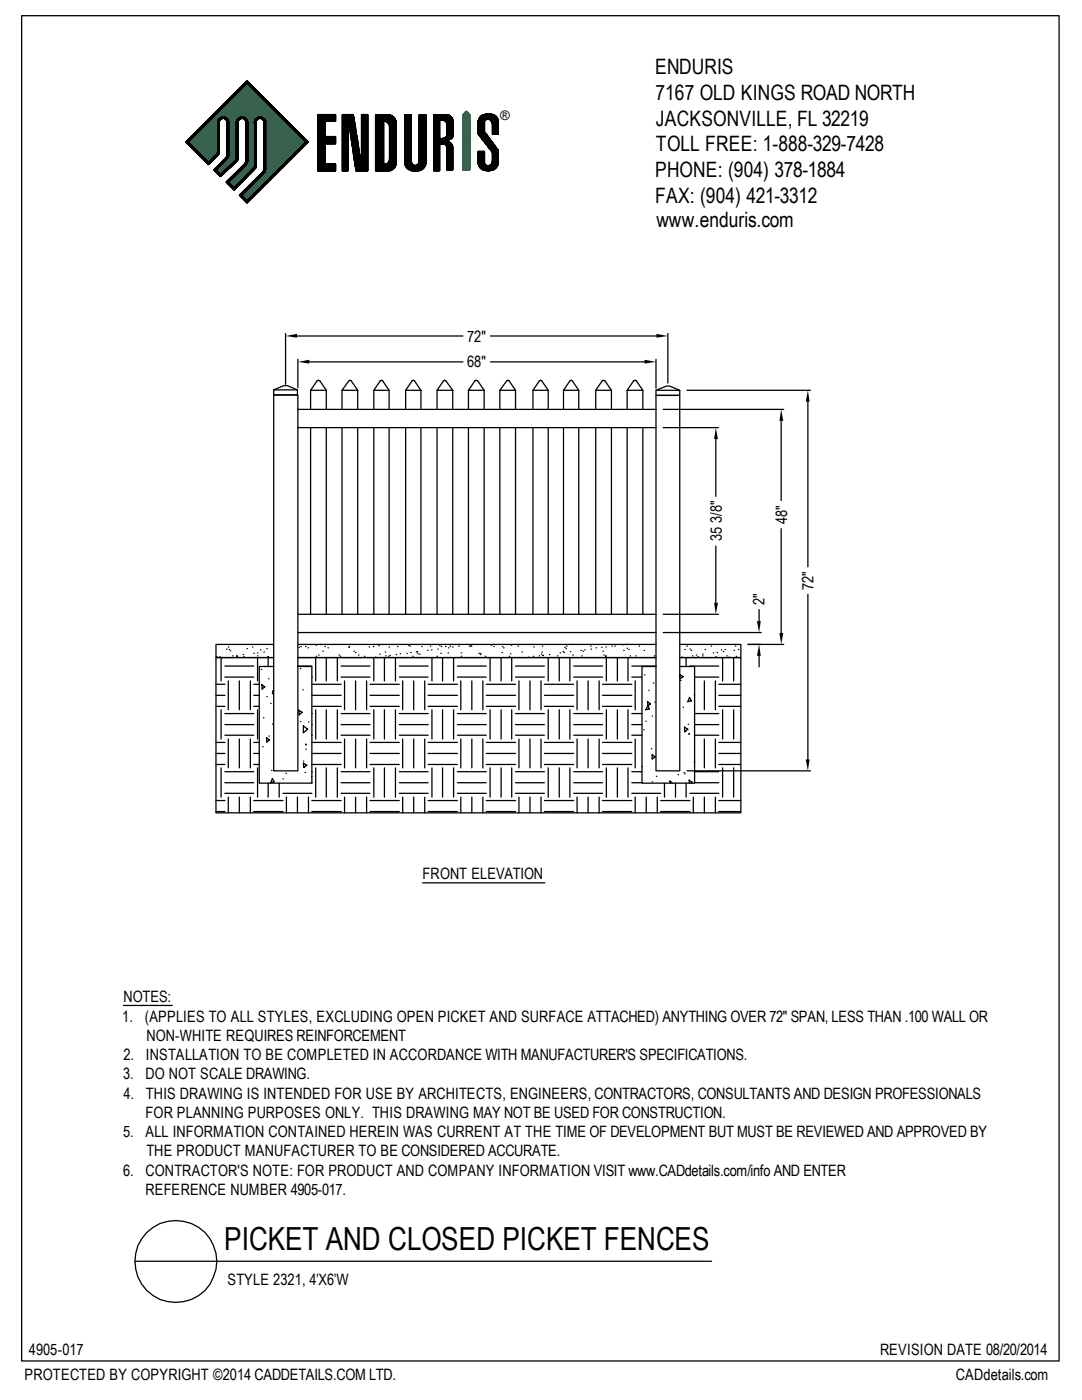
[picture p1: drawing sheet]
<svg xmlns="http://www.w3.org/2000/svg" width="216mm" height="279mm" viewBox="0 0 216 279" stroke-linecap="round" stroke-linejoin="round" font-family="sans-serif">
<defs><g id="words">
<text font-size="6.3" x="44.7" y="249.5">PICKET AND CLOSED PICKET FENCES</text>
<g font-size="4.2">
<text x="130.7" y="14.7">ENDURIS</text>
<text x="130.8" y="19.9">7167 OLD KINGS ROAD NORTH</text>
<text x="130.9" y="25.1">JACKSONVILLE, FL 32219</text>
<text x="130.7" y="35.3">PHONE: (904) 378-1884</text>
<text x="130.9" y="30.1">TOLL FREE: 1-888-329-7428</text>
<text x="130.7" y="40.5">FAX: (904) 421-3312</text>
<text x="131" y="45.3">www.enduris.com</text>
</g>
<g font-size="3.1">
<text x="93.2" y="68.2">72&quot;</text>
<text x="93.2" y="73.3">68&quot;</text>
<text x="157.1" y="104.6" transform="rotate(-90 157.1 104.6)">48&quot;</text>
<text x="144" y="108" transform="rotate(-90 144 108)">35 3/8&quot;</text>
<text x="162.3" y="117.8" transform="rotate(-90 162.3 117.8)">72&quot;</text>
<text x="152.6" y="120.7" transform="rotate(-90 152.6 120.7)">2&quot;</text>
<text x="84.3" y="175.5">FRONT ELEVATION</text>
<text x="24.4" y="203.9">1.</text>
<text x="24.6" y="200.1">NOTES:</text>
<text x="28.9" y="203.9">(APPLIES TO ALL STYLES, EXCLUDING OPEN PICKET AND SURFACE ATTACHED) ANYTHING OVER 72&quot; SPAN, LESS THAN .100 WALL OR</text>
<text x="29.2" y="207.7">NON-WHITE REQUIRES REINFORCEMENT</text>
<text x="24.6" y="215.4">3.</text>
<text x="24.6" y="211.6">2.</text>
<text x="29" y="215.4">DO NOT SCALE DRAWING.</text>
<text x="29.1" y="211.6">INSTALLATION TO BE COMPLETED IN ACCORDANCE WITH MANUFACTURER'S SPECIFICATIONS.</text>
<text x="24.6" y="219.3">4.</text>
<text x="29.1" y="219.3">THIS DRAWING IS INTENDED FOR USE BY ARCHITECTS, ENGINEERS, CONTRACTORS, CONSULTANTS AND DESIGN PROFESSIONALS</text>
<text x="24.6" y="226.9">5.</text>
<text x="29" y="223.1">FOR PLANNING PURPOSES ONLY. THIS DRAWING MAY NOT BE USED FOR CONSTRUCTION.</text>
<text x="29" y="226.9">ALL INFORMATION CONTAINED HEREIN WAS CURRENT AT THE TIME OF DEVELOPMENT BUT MUST BE REVIEWED AND APPROVED BY</text>
<text x="29.2" y="230.8">THE PRODUCT MANUFACTURER TO BE CONSIDERED ACCURATE.</text>
<text x="24.6" y="234.6">6.</text>
<text x="29" y="238.5">REFERENCE NUMBER 4905-017.</text>
<text x="29" y="234.6">CONTRACTOR'S NOTE: FOR PRODUCT AND COMPANY INFORMATION VISIT www.CADdetails.com/info AND ENTER</text>
<text x="45.4" y="256.5">STYLE 2321, 4’X6’W</text>
<text x="4.9" y="275.4">PROTECTED BY COPYRIGHT ©2014 CADDETAILS.COM LTD.</text>
<text x="5.8" y="270.3">4905-017</text>
<text x="175.6" y="270.3">REVISION DATE 08/20/2014</text>
<text x="190.8" y="275.4">CADdetails.com</text>
</g>
<text font-size="2.6" x="99.8" y="23.9">®</text>
</g></defs>
<g fill="none" stroke="#000" stroke-width=".25">
<path d="M4.3 3.1h207v268.5h-207zM45.4 20h.5M45.5 19.9h.5M45.6 19.8h.5M45.6 19.7h.5M45.7 19.6h.5M45.8 19.6h.5M45.9 19.5h.5M46 19.4h.5M46.1 19.3h.5M46.1 19.2h.6M46.2 19.1h.5"/>
<path d="M46.3 19h.5M46.4 19h.5M46.6 18.8h.5M46.6 18.9h.4M46.7 18.7h.5M46.7 18.6h.5M46.8 18.5h.5M46.9 18.5h.5M47 18.4h.5M47.1 18.3h.5M47.2 18.2h.5M47.2 18.1h.6"/>
<path d="M47.4 17.9h.5M47.4 18h.4M47.5 17.9h.5M47.6 17.8h.5M47.8 17.6h.5M47.8 17.7h.4M47.8 17.5h.5M47.9 17.4h.5M48 17.4h.5M48.2 17.2h.5M48.2 17.3h.4M48.3 17.1h.5"/>
<path d="M48.3 17h.6M48.5 16.8h.5M48.5 16.9h.4M48.6 16.8h.5M48.7 16.7h.5M48.9 16.5h.8M48.9 16.6h.9M48.9 16.4h.7M49 16.3h.5M49.2 16.3h.2M49.3 16.2h.1M49.3 16.2l-12.2 12.2"/>
<path d="M49.3 16.2l12.1 12.2-12.1 12.1-1.5-1.6 4.4-4.4M49.4 16.7h.5M49.4 16.8h.6M49.5 16.8h.5M49.6 16.9h.5M49.7 17h.5M49.8 17.1h.5M49.9 17.2h.5M50 17.3h.5M50 17.4h.5M50.1 17.4h.5M50.2 17.5h.5"/>
<path d="M50.3 17.6h.5M50.4 17.7h.5M50.5 17.8h.5M50.5 17.9h.6M50.6 17.9h.5M50.7 18h.5M50.8 18.1h.5M50.9 18.2h.5M51 18.3h.5M51.1 18.4h.5M51.1 18.5h.5M51.2 18.5h.5"/>
<path d="M51.3 18.6h.5M51.4 18.7h.5M51.5 18.8h.5M51.6 18.9h.5M51.6 19h.6M51.7 19h.5M51.8 19.1h.5M51.9 19.2h.5M52 19.3h.5M52.1 19.4h.5M52.2 19.5h.5M52.2 19.6h.5"/>
<path d="M52.3 19.6h.5M52.4 19.7h.5M52.5 19.8h.5M52.6 19.9h.5M52.7 20h.5M37.1 28.3h.5M37.1 28.4h.5M37.2 28.2h.5M37.2 28.4h.5M37.3 28.1h.5M37.3 28.5h.5M37.3 28h.5"/>
<path d="M37.3 28.6h.5M37.4 27.9h.5M37.4 28.7h.5M37.5 27.9h.5M37.5 28.8h.5M37.6 27.8h.5M37.6 28.9h.5M37.7 27.7h.5M37.7 29h.5M37.8 27.6h.5M37.8 29h.5M37.8 27.5h.6"/>
<path d="M37.8 29.1h.6M37.9 27.4h.5M37.9 29.2h.5M38 27.3h.5M38 29.3h.5M38.1 27.3h.5M38.1 29.4h.5M38.2 27.2h.5M38.2 29.5h.5M38.3 27.1h.5M38.3 29.5h.5M38.4 27h.5"/>
<path d="M38.4 29.6h.5M38.4 26.9h.5M38.4 29.7h.5M38.5 26.8h.5M38.5 29.8h.5M38.6 26.8h.5M38.6 29.9h.5M38.7 26.7h.5M38.7 30h.5M38.8 26.6h.5M38.8 30.1h.5M38.9 26.5h.5"/>
<path d="M38.9 30.1h.5M38.9 26.4h.6M38.9 30.2h.6M39 26.3h.5M39 30.3h.5M39.1 26.2h.5M39.1 30.4h.5M39.2 26.2h.5M39.2 30.5h.5M39.3 26.1h.5M39.3 30.6h.5M39.4 26h.5"/>
<path d="M39.4 30.6h.5M39.5 25.9h.5M39.5 30.7h.5M39.5 25.8h.5M39.5 30.8h.5M39.6 25.7h.5M39.6 30.9h.5M39.7 25.7h.5M39.7 31h.5M39.8 25.6h.5M39.8 31.1h.5M39.9 25.5h.5"/>
<path d="M39.9 31.2h.5M40 25.4h.5M40 31.2h.5M40 25.3h.6M40 31.3h.6M40.1 25.2h.5M40.1 31.4h.5M40.2 25.1h.5M40.2 31.5h.5M40.3 25.1h.5M40.3 31.6h.5M40.4 25h.5"/>
<path d="M40.4 31.7h.5M40.5 24.9h.5M40.5 31.7h.5M40.6 24.8h.5M40.6 31.8h.5M40.6 24.7h.5M40.6 31.9h.5M40.7 24.6h.5M40.7 32h.5M40.8 24.6h.5M40.8 32.1h.5M40.9 24.5h.5"/>
<path d="M40.9 32.2h.5M41 24.4h.5M41 32.3h.5M41.1 24.3h.5M41.1 32.3h.5M41.1 24.2h.6M41.1 32.4h1M41.2 24.1h.5M41.2 32.5h.8M41.3 24h.5M41.3 32.6h.6M41.4 24h.5"/>
<path d="M41.4 32.7h.4M41.5 23.9h.5M41.5 32.8h.2M41.6 23.8h.5M41.7 23.7h.5M41.7 32.3h.5M41.7 23.6h.5M41.8 23.5h.5M41.8 32.2h.5M41.9 23.5h.5M41.9 32.1h.5M42 23.4h.5"/>
<path d="M42 32h.5M42.1 23.3h.5M42.1 31.9h.5M42.2 23.2h.5M42.2 31.8h.5M42.2 23.1h.6M42.2 31.7h.6M42.3 23h.5M42.3 31.7h.5M42.4 22.9h.5M42.4 31.6h.5M42.5 31.5h.5"/>
<path d="M42.6 22.8h.5M42.6 22.9h.4M42.6 31.4h.5M42.7 22.7h.5M42.7 31.3h.5M42.8 22.6h.5M42.8 31.2h.5M42.8 33.8h.5M42.8 33.9h.4M42.8 34h.4M42.8 34h.5M42.8 22.5h.5"/>
<path d="M42.8 33.7h.5M42.8 34.1h.5M42.9 22.4h.5M42.9 31.1h.5M42.9 33.6h.5M42.9 34.2h.5M43 22.4h.5M43 31h.5M43 31l-1.4 1.4-4.2-4 11.9-11.9 11.7 11.9-11.7 11.6-1.1-1.1M43.1 22.3h.5M43.1 30.9h.5M43.1 33.4h.5"/>
<path d="M43.1 33.5h.4M43.1 34.3h.4M43.1 34.4h.5M43.2 22.2h.5M43.2 30.8h.4M43.2 33.4h.5M43.2 34.5h.5M43.3 22.1h.5M43.3 30.6h.4M43.3 30.7h.4M43.3 33.3h.5M43.3 34.5h.5"/>
<path d="M43.3 22h.6M43.3 30.5h.5M43.3 33.2h.6M43.4 30.2l-.1 .4-.3 .4M43.4 24.6a1.08 1.08 0 0 1 1.1-1.3 1.08 1.08 0 0 1 1.1 1.3l-.1 6.6-.3 .5-2.1 2.3 .8 .8 3.1-2.7 .2-.5M43.4 21.9h.5M43.4 24.1h.5M43.4 24.2h.4M43.4 24.3h.4M43.4 24.4h.4M43.4 24.5h.4M43.4 24.6h.4"/>
<path d="M43.4 24.7h.4M43.4 24.8h.4M43.4 24.9h.4M43.4 25h.4M43.4 25.1h.4M43.4 25.2h.4M43.4 25.3h.4M43.4 25.4h.4M43.4 25.5h.4M43.4 25.6h.4M43.4 25.7h.4M43.4 25.8h.4"/>
<path d="M43.4 25.9h.4M43.4 26h.4M43.4 26.1h.4M43.4 26.2h.4M43.4 26.3h.4M43.4 26.4h.4M43.4 26.5h.4M43.4 26.6h.4M43.4 26.7h.4M43.4 26.8h.4M43.4 26.9h.4M43.4 27h.4"/>
<path d="M43.4 27.1h.4M43.4 27.2h.4M43.4 27.3h.4M43.4 27.4h.4M43.4 27.5h.4M43.4 27.6h.4M43.4 27.7h.4M43.4 27.8h.4M43.4 27.9h.4M43.4 28h.4M43.4 28.1h.4M43.4 28.2h.4"/>
<path d="M43.4 28.3h.4M43.4 28.4h.4M43.4 28.5h.4M43.4 28.6h.4M43.4 28.7h.4M43.4 28.8h.4M43.4 28.9h.4M43.4 29h.4M43.4 29.1h.4M43.4 29.2h.4M43.4 29.3h.4M43.4 29.4h.4"/>
<path d="M43.4 29.5h.4M43.4 29.6h.4M43.4 29.7h.4M43.4 29.8h.4M43.4 29.9h.4M43.4 30h.4M43.4 30.1h.4M43.4 30.2h.4M43.4 30.3h.4M43.4 30.4h.4M43.4 33.1h.5M43.4 34.6h.5"/>
<path d="M43.4 34.7h.5M43.4 24.6v5.6M43.5 21.8h.5M43.5 24h.4M43.5 33h.5M43.5 34.8h1M43.6 21.8h.5M43.6 23.8h.5M43.6 23.9h.4M43.6 32.9h.5M43.6 34.9h.8M43.7 21.7h.5"/>
<path d="M43.7 23.7h.6M43.7 32.9h.5M43.8 21.6h.5M43.8 23.6h1.5M43.8 32.8h.5M43.8 35h.5M43.8 35.1h.4M43.9 21.5h.5M43.9 23.5h1.3M43.9 32.7h.5M43.9 35.1h.2M43.9 32.6h.5"/>
<path d="M43.9 35.2h.1M44 21.3h.5M44 21.4h.4M44 23.5h1M44 32.5h.5M44 34.7h.6M44.1 21.3h.5M44.1 32.4h.5M44.2 21.2h.5M44.2 23.4h.7M44.2 32.3h.5M44.2 34.6h.5"/>
<path d="M44.3 21.1h.5M44.3 32.3h.5M44.3 34.5h.5M44.4 21h.5M44.4 32.2h.5M44.4 34.5h.5M44.4 20.9h.6M44.4 32.1h.6M44.4 34.4h.6M44.5 20.8h.5M44.5 32h.5M44.5 34.3h.5"/>
<path d="M44.6 20.7h.5M44.6 31.9h.4M44.6 34.2h.5M44.7 20.7h.5M44.7 31.8h.5M44.7 34.1h.5M44.8 20.6h.5M44.8 23.7h.6M44.8 31.7h.5M44.8 34h.5M44.9 20.5h.5M44.9 31.7h.4"/>
<path d="M44.9 34h.5M45 20.4h.5M45 23.8h.5M45 31.6h.4M45 33.9h.5M45 20.3h.6M45 23.9h.6M45 31.5h.5M45 31.5l-2.3 2.5 1.2 1.2M45.1 20.2h.5M45.1 24h.5M45.1 31.3h.5"/>
<path d="M45.1 31.4h.4M45.1 33.8h.5M45.1 36.3h.5M45.2 20.2h.5M45.2 24h.4M45.2 31.2h.4M45.2 33.7h.4M45.2 36.2h.5M45.2 36.4h.4M45.3 24.2l-.6-.6-.5 .1-.5 .6v5.9l-.3 .8-1.8 1.9-4.5-4.5M45.3 30.6v.5l-.3 .4M45.3 20.1h.5"/>
<path d="M45.3 24.1h.3M45.3 24.2h.3M45.3 24.3h.3M45.3 24.4h.3M45.3 24.5h.4M45.3 24.6h.3M45.3 24.7h.3M45.3 24.8h.3M45.3 24.9h.3M45.3 25h.3M45.3 25.1h.3M45.3 25.2h.3"/>
<path d="M45.3 25.3h.3M45.3 25.4h.3M45.3 25.5h.3M45.3 25.6h.3M45.3 25.7h.3M45.3 25.8h.3M45.3 25.9h.3M45.3 26h.3M45.3 26.1h.3M45.3 26.2h.3M45.3 26.3h.3M45.3 26.4h.3"/>
<path d="M45.3 26.5h.3M45.3 26.6h.3M45.3 26.7h.3M45.3 26.8h.3M45.3 26.9h.3M45.3 27h.3M45.3 27.1h.3M45.3 27.2h.3M45.3 27.3h.3M45.3 27.4h.3M45.3 27.5h.3M45.3 27.6h.3"/>
<path d="M45.3 27.7h.3M45.3 27.8h.3M45.3 27.9h.3M45.3 28h.3M45.3 28.1h.3M45.3 28.2h.3M45.3 28.3h.3M45.3 28.4h.3M45.3 28.5h.3M45.3 28.6h.3M45.3 28.7h.3M45.3 28.8h.3"/>
<path d="M45.3 28.9h.3M45.3 29h.3M45.3 29.1h.3M45.3 29.2h.3M45.3 29.3h.3M45.3 29.4h.3M45.3 29.5h.3M45.3 29.6h.3M45.3 29.7h.3M45.3 29.8h.3M45.3 29.9h.3M45.3 30h.3"/>
<path d="M45.3 30.1h.3M45.3 30.2h.3M45.3 30.3h.3M45.3 30.4h.3M45.3 30.5h.3M45.3 30.6h.3M45.3 30.7h.3M45.3 30.8h.3M45.3 30.9h.3M45.3 31h.3M45.3 31.1h.3M45.3 33.6h.5"/>
<path d="M45.3 36.2h.5M45.3 36.5h.4M45.3 24.2v6.4M45.4 33.5h.5M45.4 36.1h.5M45.4 36.6h.5M45.5 33.4h.5M45.5 36h.5M45.5 36.7h.4M45.5 36.7h.5M45.6 33.4h.5M45.6 35.9h.5"/>
<path d="M45.6 33.3h.5M45.6 35.8h.5M45.6 36.8h.5M45.7 33.2h.5M45.7 35.7h.5M45.7 36.9h.5M45.8 33.1h.5M45.8 35.6h.5M45.8 37h.4M45.8 37.1h.5M45.9 33h.5M45.9 35.6h.5"/>
<path d="M46 32.9h.5M46 35.5h.5M46 37.2h.4M46.1 32.9h.5M46.1 37.3h.5M46.1 32.8h.6M46.1 35.3h.6M46.1 35.4h.5M46.1 37.4h.6M46.2 32.7h.5M46.2 35.2h.6M46.3 32.6h.5"/>
<path d="M46.3 37.5h.9M46.4 35.1h.4M46.4 37.6h.7M46.5 32.5h.5M46.5 35.1h.4M46.5 37.7h.5M46.5 37.8h.5M46.6 32.4h.4M46.6 35h.4M46.7 32.3h.5M46.7 34.9h.5M46.7 37.8h.1"/>
<path d="M46.7 37.9h.1M46.7 34.7h.6M46.7 34.8h.5M46.8 32.2h.5M46.8 37.4h.5M46.9 32.1h.4M46.9 34.6h.4M46.9 37.3h.5M46.9 37.3h.4M47 32h.4M47 34.5h.5M47.1 31.8h.4"/>
<path d="M47.1 31.9h.3M47.1 34.5h.5M47.1 37.1h.5M47.1 37.2h.4M47.2 24.7h.1M47.2 24.2h.4M47.2 24.3h.3M47.2 24.4h.3M47.2 24.5h.3M47.2 24.6h.3M47.2 24.8h.3M47.2 24.9h.3"/>
<path d="M47.2 25h.3M47.2 25.1h.3M47.2 25.2h.3M47.2 25.3h.3M47.2 25.4h.3M47.2 25.5h.3M47.2 25.6h.3M47.2 25.7h.3M47.2 25.8h.3M47.2 25.9h.3M47.2 26h.3M47.2 26.1h.3"/>
<path d="M47.2 26.2h.3M47.2 26.3h.3M47.2 26.4h.3M47.2 26.5h.3M47.2 26.6h.3M47.2 26.7h.3M47.2 26.8h.3M47.2 26.9h.3M47.2 27h.3M47.2 27.1h.3M47.2 27.2h.3M47.2 27.3h.3"/>
<path d="M47.2 27.4h.3M47.2 27.5h.3M47.2 27.6h.3M47.2 27.7h.3M47.2 27.8h.3M47.2 27.9h.3M47.2 28h.3M47.2 28.1h.3M47.2 28.2h.3M47.2 28.3h.3M47.2 28.4h.3M47.2 28.5h.3"/>
<path d="M47.2 28.6h.3M47.2 28.7h.3M47.2 28.8h.3M47.2 28.9h.3M47.2 29h.3M47.2 29.1h.3M47.2 29.2h.3M47.2 29.3h.3M47.2 29.4h.3M47.2 29.5h.3M47.2 29.6h.3M47.2 29.7h.3"/>
<path d="M47.2 29.8h.3M47.2 29.9h.3M47.2 30h.3M47.2 30.1h.3M47.2 30.2h.3M47.2 30.3h.3M47.2 30.4h.3M47.2 30.5h.3M47.2 30.6h.3M47.2 30.7h.3M47.2 30.8h.3M47.2 30.9h.3"/>
<path d="M47.2 31h.3M47.2 31.1h.3M47.2 31.2h.3M47.2 31.3h.3M47.2 31.4h.3M47.2 31.5h.3M47.2 31.6h.3M47.2 31.7h.3M47.2 34.4h.5M47.2 37h.5M47.2 24h.5M47.2 24.1h.4"/>
<path d="M47.2 34.3h.5M47.2 36.9h.6M47.3 23.9h.5M47.3 24h.4M47.3 34.2h.5M47.4 23.8h.5M47.4 34.1h.5M47.4 36.7h.5M47.4 36.8h.4M47.5 24.7h-.3a1.12 1.12 0 0 1 1-1.4 1.12 1.12 0 0 1 1.2 1.3l-.1 7.9-.4 .5-3.3 3.3 1.1 1.2 3.9-4.1M47.5 23.7h.6M47.5 24.6h-.3v7"/>
<path d="M47.5 34h.5M47.5 36.7h.5M47.6 23.6h1.5M47.6 34h.5M47.6 36.6h.5M47.7 23.5h1.2M47.7 33.9h.5M47.7 36.5h.5M47.8 33.8h.5M47.8 36.4h.5M47.8 23.5h1.1M47.8 33.7h.5"/>
<path d="M47.8 36.3h.5M47.8 38.9h.5M47.8 39h.5M47.9 33.6h.5M47.9 36.2h.5M47.9 38.8h.5M47.9 39.1h.4M48 23.4h.6M48 33.5h.5M48 36.2h.5M48 38.7h.5M48 39.2h.5"/>
<path d="M48.1 33.4h.5M48.1 36.1h.5M48.1 39.3h.5M48.2 33.4h.5M48.2 36h.5M48.2 38.5h.5M48.2 38.6h.4M48.2 39.4h.4M48.3 33.3h.5M48.3 35.9h.5M48.3 38.4h.5M48.3 39.5h.5"/>
<path d="M48.3 33.2h.6M48.3 35.8h.6M48.3 38.4h.6M48.3 39.5h.6M48.4 33.1h.5M48.4 35.7h.5M48.4 39.6h.5M48.5 23.7h.7M48.5 33h.5M48.5 35.6h.5M48.5 38.2h.5M48.5 38.3h.4"/>
<path d="M48.5 39.7h.4M48.6 32.9h.5M48.6 35.6h.5M48.6 38.1h.5M48.6 39.8h.5M48.7 32.9h.5M48.7 35.5h.5M48.7 38h.5M48.7 39.9h.5M48.8 23.8h.5M48.8 32.8h.4M48.8 35.4h.5"/>
<path d="M48.8 40h.5M48.8 32.8l-3.7 3.5M48.9 23.9h.4M48.9 32.7h.4M48.9 35.3h.5M48.9 37.9h.4M48.9 24h.5M48.9 32.5h.5M48.9 32.6h.4M48.9 35.2h.5M48.9 37.8h.5M49 24h.4"/>
<path d="M49 24.1h.4M49 32.3h.4M49 32.4h.4M49 35.1h.4M49.1 24.3l-.2-.4a.9 .9 0 0 0-1.5 .4l-.1 7.6-.1 .4-3.3 2.9M49.1 24.2h.3M49.1 24.3h.3M49.1 24.4h.3M49.1 24.5h.3M49.1 24.6h.3M49.1 24.7h.3M49.1 24.8h.3"/>
<path d="M49.1 24.9h.3M49.1 25h.3M49.1 25.1h.3M49.1 25.2h.3M49.1 25.3h.3M49.1 25.4h.3M49.1 25.5h.3M49.1 25.6h.3M49.1 25.7h.3M49.1 25.8h.3M49.1 25.9h.3M49.1 26h.3"/>
<path d="M49.1 26.1h.3M49.1 26.2h.3M49.1 26.3h.3M49.1 26.4h.3M49.1 26.5h.3M49.1 26.6h.3M49.1 26.7h.3M49.1 26.8h.3M49.1 26.9h.3M49.1 27h.3M49.1 27.1h.3M49.1 27.2h.3"/>
<path d="M49.1 27.3h.3M49.1 27.4h.3M49.1 27.5h.3M49.1 27.6h.3M49.1 27.7h.3M49.1 27.8h.3M49.1 27.9h.3M49.1 28h.3M49.1 28.1h.3M49.1 28.2h.3M49.1 28.3h.3M49.1 28.4h.3"/>
<path d="M49.1 28.5h.3M49.1 28.6h.3M49.1 28.7h.3M49.1 28.8h.3M49.1 28.9h.3M49.1 29h.3M49.1 29.1h.3M49.1 29.2h.3M49.1 29.3h.3M49.1 29.4h.3M49.1 29.5h.3M49.1 29.6h.3"/>
<path d="M49.1 29.7h.3M49.1 29.8h.3M49.1 29.9h.3M49.1 30h.3M49.1 30.1h.3M49.1 30.2h.3M49.1 30.3h.3M49.1 30.4h.3M49.1 30.5h.3M49.1 30.6h.3M49.1 30.7h.3M49.1 30.8h.3"/>
<path d="M49.1 30.9h.3M49.1 31h.3M49.1 31.1h.3M49.1 31.2h.3M49.1 31.3h.3M49.1 31.4h.3M49.1 31.5h.3M49.1 31.6h.3M49.1 31.7h.3M49.1 31.8h.3M49.1 31.9h.3M49.1 32h.3"/>
<path d="M49.1 32.1h.3M49.1 32.2h.3M49.1 32.3h.3M49.1 35.1h.5M49.1 37.7h.4M49.1 24.3v7.8M49.1 32.1l-.3 .7M49.2 35h.4M49.2 37.6h.4M49.3 34.9h.4M49.3 37.4h.6M49.3 37.5h.4"/>
<path d="M49.4 34.8h.4M49.4 37.3h.5M49.4 40h.5M49.4 34.7h.6M49.4 37.3h.6M49.4 39.9h.6M49.5 34.5h.5M49.5 34.6h.5M49.5 39.8h.5M49.6 37.1h.6M49.6 37.2h.4M49.6 39.7h.4"/>
<path d="M49.7 34.5h.4M49.7 37h.5M49.7 39.6h.5M49.8 34.3h.5M49.8 34.4h.4M49.8 36.9h.5M49.8 39.5h.5M49.9 34.2h.5M49.9 39.5h.5M50 36.7h.5M50 36.8h.4M50 39.4h.5"/>
<path d="M50 34h.5M50 34.1h.5M50 39.3h.5M50.1 34h.5M50.1 36.6h.5M50.1 39.2h.5M50.2 33.9h.5M50.2 39.1h.5M50.3 33.8h.5M50.3 36.5h.4M50.3 39h.5M50.4 33.7h.5"/>
<path d="M50.4 36.3h.6M50.4 36.4h.4M50.4 38.9h.5M50.5 33.6h.5M50.5 38.9h.5M50.5 33.5h.6M50.5 36.2h.6M50.5 36.2h.5M50.5 38.8h.6M50.6 33.4h.5M50.6 38.7h.5M50.7 24.4h.4"/>
<path d="M50.7 24.5h.4M50.7 24.6h.4M50.7 33.3h.4M50.7 33.4h.4M50.7 36.1h.4M50.7 38.6h.5M50.8 24.7v-.5a1.09 1.09 0 0 1 1.3-.7 1.09 1.09 0 0 1 .8 1.2M50.8 24h.4M50.8 24.1h.3M50.8 24.2h.3M50.8 24.3h.3M50.8 24.7h.3"/>
<path d="M50.8 24.8h.3M50.8 24.9h.3M50.8 25h.3M50.8 25.1h.3M50.8 25.2h.3M50.8 25.3h.3M50.8 25.4h.3M50.8 25.5h.3M50.8 25.6h.3M50.8 25.7h.3M50.8 25.8h.3M50.8 25.9h.3"/>
<path d="M50.8 26h.3M50.8 26.1h.3M50.8 26.2h.3M50.8 26.3h.3M50.8 26.4h.3M50.8 26.5h.3M50.8 26.6h.3M50.8 26.7h.3M50.8 26.8h.3M50.8 26.9h.3M50.8 27h.3M50.8 27.1h.3"/>
<path d="M50.8 27.2h.3M50.8 27.3h.3M50.8 27.4h.3M50.8 27.5h.3M50.8 27.6h.3M50.8 27.7h.3M50.8 27.8h.3M50.8 27.9h.3M50.8 28h.3M50.8 28.1h.3M50.8 28.2h.3M50.8 28.3h.3"/>
<path d="M50.8 28.4h.3M50.8 28.5h.3M50.8 28.6h.3M50.8 28.7h.3M50.8 28.8h.3M50.8 28.9h.3M50.8 29h.3M50.8 29.1h.3M50.8 29.2h.3M50.8 29.3h.3M50.8 29.4h.3M50.8 29.5h.3"/>
<path d="M50.8 29.6h.3M50.8 29.7h.3M50.8 29.8h.3M50.8 29.9h.3M50.8 30h.3M50.8 30.1h.3M50.8 30.2h.3M50.8 30.3h.3M50.8 30.4h.3M50.8 30.5h.3M50.8 30.6h.3M50.8 30.7h.3"/>
<path d="M50.8 30.8h.3M50.8 30.9h.3M50.8 31h.3M50.8 31.1h.3M50.8 31.2h.3M50.8 31.3h.3M50.8 31.4h.3M50.8 31.5h.3M50.8 31.6h.3M50.8 31.7h.3M50.8 31.8h.3M50.8 31.9h.3"/>
<path d="M50.8 32h.3M50.8 32.1h.3M50.8 32.2h.3M50.8 32.3h.3M50.8 32.4h.3M50.8 32.5h.3M50.8 32.6h.3M50.8 32.7h.3M50.8 32.8h.3M50.8 32.9h.3M50.8 33h.3M50.8 33.1h.3"/>
<path d="M50.8 33.2h.3M50.8 36h.5M50.8 38.5h.5M50.8 24.7v8.5M50.8 33.2l-.2 .2M50.9 23.9h.5M50.9 24h.4M50.9 35.8h.5M50.9 35.9h.4M50.9 38.4h.5M51 23.8h.5M51 38.4h.5"/>
<path d="M51.1 23.7h.5M51.1 35.7h.4M51.1 38.3h.5M51.1 23.6h1.6M51.1 35.6h.5M51.1 38.2h.5M51.2 23.5h1.4M51.2 35.5h.5M51.2 35.6h.4M51.2 38.1h.5M51.3 38h.5M51.4 23.5h1"/>
<path d="M51.4 35.4h.4M51.4 37.9h.5M51.5 35.3h.4M51.5 37.8h.5M51.6 23.4h.6M51.6 35.2h.5M51.6 37.8h.5M51.6 35.1h.5M51.6 37.7h.6M51.7 35.1h.5M51.7 37.6h.5M51.8 35h.4"/>
<path d="M51.8 37.5h.5M51.9 34.9h.5M51.9 37.4h.5M52 34.7h.5M52 34.8h.4M52 37.3h.5M52.1 37.3h.5M52.2 23.7h.5M52.2 34.6h.4M52.2 37.2h.5M52.2 34.5h.5M52.2 37.1h.5"/>
<path d="M52.3 23.8h.5M52.3 34.4h.5M52.3 34.5h.4M52.3 37h.5M52.4 23.9h.5M52.4 36.9h.5M52.5 24h.4M52.5 34.2h.4M52.5 34.3h.3M52.5 36.8h.5M52.6 24h.4M52.6 34h.3"/>
<path d="M52.6 34.1h.3M52.6 36.7h.5M52.7 24.3l-.2-.4a.9 .9 0 0 0-1.4 .4v9l-.3 .4-4.1 4.2-1.6-1.6M52.7 33.6l-.1 .5-.4 .4M52.7 24.1h.3M52.7 24.2h.3M52.7 24.3h.3M52.7 24.4h.3M52.7 24.5h.3M52.7 24.6h.3M52.7 24.7h.3M52.7 24.8h.3"/>
<path d="M52.7 24.9h.3M52.7 25h.3M52.7 25.1h.3M52.7 25.2h.3M52.7 25.3h.3M52.7 25.4h.3M52.7 25.5h.3M52.7 25.6h.3M52.7 25.7h.3M52.7 25.8h.3M52.7 25.9h.3M52.7 26h.3"/>
<path d="M52.7 26.1h.3M52.7 26.2h.3M52.7 26.3h.3M52.7 26.4h.3M52.7 26.5h.3M52.7 26.6h.3M52.7 26.7h.3M52.7 26.8h.3M52.7 26.9h.3M52.7 27h.3M52.7 27.1h.3M52.7 27.2h.3"/>
<path d="M52.7 27.3h.3M52.7 27.4h.3M52.7 27.5h.3M52.7 27.6h.3M52.7 27.7h.3M52.7 27.8h.3M52.7 27.9h.3M52.7 28h.3M52.7 28.1h.3M52.7 28.2h.3M52.7 28.3h.3M52.7 28.4h.3"/>
<path d="M52.7 28.5h.3M52.7 28.6h.3M52.7 28.7h.3M52.7 28.8h.3M52.7 28.9h.3M52.7 29h.3M52.7 29.1h.3M52.7 29.2h.3M52.7 29.3h.3M52.7 29.4h.3M52.7 29.5h.3M52.7 29.6h.3"/>
<path d="M52.7 29.7h.3M52.7 29.8h.3M52.7 29.9h.3M52.7 30h.3M52.7 30.1h.3M52.7 30.2h.3M52.7 30.3h.3M52.7 30.4h.3M52.7 30.5h.3M52.7 30.6h.3M52.7 30.7h.3M52.7 30.8h.3"/>
<path d="M52.7 30.9h.3M52.7 31h.3M52.7 31.1h.3M52.7 31.2h.3M52.7 31.3h.3M52.7 31.4h.3M52.7 31.5h.3M52.7 31.6h.3M52.7 31.7h.3M52.7 31.8h.3M52.7 31.9h.3M52.7 32h.3"/>
<path d="M52.7 32.1h.3M52.7 32.2h.3M52.7 32.3h.3M52.7 32.4h.3M52.7 32.5h.3M52.7 32.6h.3M52.7 32.7h.3M52.7 32.8h.3M52.7 32.9h.3M52.7 33h.3M52.7 33.1h.3M52.7 33.2h.3"/>
<path d="M52.7 33.3h.3M52.7 33.4h.3M52.7 33.5h.3M52.7 33.6h.3M52.7 33.7h.3M52.7 33.8h.3M52.7 33.9h.3M52.7 34h.2M52.7 36.7h.5M52.7 24.3v9.3M52.7 20.1h.6M52.7 36.6h.6"/>
<path d="M52.8 20.2h.5M52.8 36.5h.5M52.9 24.6v9l-.2 .6-.3 .5-4.2 4.3M52.9 20.2h.5M52.9 36.4h.5M53 20.3h.5M53 36.3h.5M53.1 20.4h.5M53.1 36.2h.5M53.2 20.5h.5M53.2 36.2h.5M53.3 20.6h.5"/>
<path d="M53.3 36.1h.5M53.3 20.7h.5M53.3 36h.5M53.4 20.7h.5M53.4 35.9h.5M53.5 20.8h.5M53.5 35.8h.5M53.6 20.9h.5M53.6 35.7h.5M53.7 21h.5M53.7 35.6h.5M53.8 21.1h.5"/>
<path d="M53.8 35.6h.5M53.8 21.2h.6M53.8 35.5h.6M53.9 21.3h.5M53.9 35.4h.5M54 21.3h.5M54 35.3h.5M54.1 21.4h.5M54.1 35.2h.5M54.2 21.5h.5M54.2 35.1h.5M54.3 21.6h.5"/>
<path d="M54.3 35.1h.5M54.4 21.7h.5M54.4 35h.5M54.4 21.8h.5M54.4 34.9h.5M54.5 21.8h.5M54.5 34.8h.5M54.6 21.9h.5M54.6 34.7h.5M54.7 22h.5M54.7 34.6h.5M54.8 22.1h.5"/>
<path d="M54.8 34.5h.5M54.9 22.2h.5M54.9 34.5h.5M54.9 22.3h.6M54.9 34.4h.6M55 22.4h.5M55 34.3h.5M55.1 22.4h.5M55.1 34.2h.5M55.2 22.5h.5M55.2 34.1h.5M55.3 22.6h.5"/>
<path d="M55.3 34h.5M55.4 22.7h.5M55.4 34h.5M55.5 22.8h.5M55.5 33.9h.5M55.5 22.9h.5M55.5 33.8h.5M55.6 22.9h.5M55.6 33.7h.5M55.7 23h.5M55.7 33.6h.5M55.8 23.1h.5"/>
<path d="M55.8 33.5h.5M55.9 23.2h.5M55.9 33.4h.5M56 23.3h.5M56 33.4h.5M56 23.4h.6M56 33.3h.6M56.1 23.5h.5M56.1 33.2h.5M56.2 23.5h.5M56.2 33.1h.5M56.3 23.6h.5"/>
<path d="M56.3 33h.5M56.4 23.7h.5M56.4 32.9h.5M56.5 23.8h.5M56.5 32.9h.5M56.6 23.9h.5M56.6 32.8h.5M56.6 24h.5M56.6 32.7h.5M56.7 24h.5M56.7 32.6h.5M56.8 24.1h.5"/>
<path d="M56.8 32.5h.5M56.9 24.2h.5M56.9 32.4h.5M57 24.3h.5M57 32.3h.5M57.1 24.4h.5M57.1 32.3h.5M57.1 24.5h.6M57.1 32.2h.6M57.2 24.6h.5M57.2 32.1h.5M57.3 24.6h.5"/>
<path d="M57.3 32h.5M57.4 24.7h.5M57.4 31.9h.5M57.5 24.8h.5M57.5 31.8h.5M57.6 24.9h.5M57.6 31.7h.5M57.7 25h.5M57.7 31.7h.5M57.7 25.1h.6M57.7 31.6h.6M57.8 25.1h.5"/>
<path d="M57.8 31.5h.5M57.9 25.2h.5M57.9 31.4h.5M58 25.3h.5M58 31.3h.5M58.1 25.4h.5M58.1 31.2h.5M58.2 25.5h.5M58.2 31.2h.5M58.3 25.6h.5M58.3 31.1h.5M58.3 25.7h.5"/>
<path d="M58.3 31h.5M58.4 25.7h.5M58.4 30.9h.5M58.5 25.8h.5M58.5 30.8h.5M58.6 25.9h.5M58.6 30.7h.5M58.7 26h.5M58.7 30.6h.5M58.8 26.1h.5M58.8 30.6h.5M58.8 26.2h.6"/>
<path d="M58.8 30.5h.6M58.9 26.2h.5M58.9 30.4h.5M59 26.3h.5M59 30.3h.5M59.1 26.4h.5M59.1 30.2h.5M59.2 26.5h.5M59.2 30.1h.5M59.3 26.6h.5M59.3 30.1h.5M59.4 26.7h.5"/>
<path d="M59.4 30h.5M59.4 26.8h.5M59.4 29.9h.5M59.5 26.8h.5M59.5 29.8h.5M59.6 26.9h.5M59.6 29.7h.5M59.7 27h.5M59.7 29.6h.5M59.8 27.1h.5M59.8 29.5h.5M59.9 27.2h.5"/>
<path d="M59.9 29.5h.5M59.9 27.3h.6M59.9 29.4h.6M60 27.3h.5M60 29.3h.5M60.1 27.4h.5M60.1 29.2h.5M60.2 27.5h.5M60.2 29.1h.5M60.3 27.6h.5M60.3 29h.5M60.4 27.7h.5"/>
<path d="M60.4 29h.5M60.5 27.8h.5M60.5 28.9h.5M60.5 27.9h.5M60.5 28.8h.5M60.6 27.9h.5M60.6 28.7h.5M60.7 28h.5M60.7 28.6h.5M60.8 28.1h.5M60.8 28.5h.5M60.9 28.2h.5"/>
<path d="M60.9 28.4h.5M61 28.3h.5M61 28.4h.5M63.4 22.9h3.5v1.3h-2.1v3.1h2.1v1.4h-2.1v4h2.1v1.4h-3.5zM63.4 22.9h3.6M63.4 23h3.6M63.4 23.1h3.6M63.4 23.2h3.6M63.4 23.3h3.6M63.4 23.4h3.6M63.4 23.5h3.6M63.4 23.6h3.6"/>
<path d="M63.4 23.7h3.6M63.4 23.8h3.6M63.4 23.9h3.6M63.4 24h3.6M63.4 24.1h3.6M63.4 24.2h3.6M63.4 24.3h1.5M63.4 24.4h1.5M63.4 24.5h1.5M63.4 24.6h1.5M63.4 24.7h1.5M63.4 24.8h1.5"/>
<path d="M63.4 24.9h1.5M63.4 25h1.5M63.4 25.1h1.5M63.4 25.2h1.5M63.4 25.3h1.5M63.4 25.4h1.5M63.4 25.5h1.5M63.4 25.6h1.5M63.4 25.7h1.5M63.4 25.8h1.5M63.4 25.9h1.5M63.4 26h1.5"/>
<path d="M63.4 26.1h1.5M63.4 26.2h1.5M63.4 26.3h1.5M63.4 26.4h1.5M63.4 26.5h1.5M63.4 26.6h1.5M63.4 26.7h1.5M63.4 26.8h1.5M63.4 26.9h1.5M63.4 27h1.5M63.4 27.1h1.5M63.4 27.2h1.5"/>
<path d="M63.4 27.3h3.6M63.4 27.4h3.6M63.4 27.5h3.6M63.4 27.6h3.6M63.4 27.7h3.6M63.4 27.8h3.6M63.4 27.9h3.6M63.4 28h3.6M63.4 28.1h3.6M63.4 28.2h3.6M63.4 28.3h3.6M63.4 28.4h3.6"/>
<path d="M63.4 28.5h3.6M63.4 28.6h3.6M63.4 28.7h3.6M63.4 28.8h1.5M63.4 28.9h1.5M63.4 29h1.5M63.4 29.1h1.5M63.4 29.2h1.5M63.4 29.3h1.5M63.4 29.4h1.5M63.4 29.5h1.5M63.4 29.6h1.5"/>
<path d="M63.4 29.7h1.5M63.4 29.8h1.5M63.4 29.9h1.5M63.4 30h1.5M63.4 30.1h1.5M63.4 30.2h1.5M63.4 30.3h1.5M63.4 30.4h1.5M63.4 30.5h1.5M63.4 30.6h1.5M63.4 30.7h1.5M63.4 30.8h1.5"/>
<path d="M63.4 30.9h1.5M63.4 31h1.5M63.4 31.1h1.5M63.4 31.2h1.5M63.4 31.3h1.5M63.4 31.4h1.5M63.4 31.5h1.5M63.4 31.6h1.5M63.4 31.7h1.5M63.4 31.8h1.5M63.4 31.9h1.5M63.4 32h1.5"/>
<path d="M63.4 32.1h1.5M63.4 32.2h1.5M63.4 32.3h1.5M63.4 32.4h1.5M63.4 32.5h1.5M63.4 32.6h1.5M63.4 32.7h1.5M63.4 32.8h3.6M63.4 32.9h3.6M63.4 33h3.6M63.4 33.1h3.6M63.4 33.2h3.6"/>
<path d="M63.4 33.3h3.6M63.4 33.4h3.6M63.4 33.5h3.6M63.4 33.6h3.6M63.4 33.7h3.6M63.4 33.8h3.6M63.4 33.9h3.6M63.4 34h3.6M63.4 34.1h3.6M68.3 22.9h2.1l1.6 9.8h.1v-9.8h1.2v11.2h-2.3l-1.4-9.6h-.3v9.6h-1zM68.3 22.9h2.2M68.3 23h2.2"/>
<path d="M68.3 23.1h2.2M68.3 23.2h2.2M68.3 23.3h2.3M68.3 23.4h2.3M68.3 23.5h2.3M68.3 23.6h2.3M68.3 23.7h2.3M68.3 23.8h2.3M68.3 23.9h2.4M68.3 24h2.4M68.3 24.1h2.4M68.3 24.2h2.4"/>
<path d="M68.3 24.3h2.4M68.3 24.4h2.5M68.3 24.5h1.1M68.3 24.6h1.1M68.3 24.7h1.1M68.3 24.8h1.1M68.3 24.9h1.1M68.3 25h1.1M68.3 25.1h1.1M68.3 25.2h1.1M68.3 25.3h1.1M68.3 25.4h1.1"/>
<path d="M68.3 25.5h1.1M68.3 25.6h1.1M68.3 25.7h1.1M68.3 25.8h1.1M68.3 25.9h1.1M68.3 26h1.1M68.3 26.1h1.1M68.3 26.2h1.1M68.3 26.3h1.1M68.3 26.4h1.1M68.3 26.5h1.1M68.3 26.6h1.1"/>
<path d="M68.3 26.7h1.1M68.3 26.8h1.1M68.3 26.9h1.1M68.3 27h1.1M68.3 27.1h1.1M68.3 27.2h1.1M68.3 27.3h1.1M68.3 27.4h1.1M68.3 27.5h1.1M68.3 27.6h1.1M68.3 27.7h1.1M68.3 27.8h1.1"/>
<path d="M68.3 27.9h1.1M68.3 28h1.1M68.3 28.1h1.1M68.3 28.2h1.1M68.3 28.3h1.1M68.3 28.4h1.1M68.3 28.5h1.1M68.3 28.6h1.1M68.3 28.7h1.1M68.3 28.8h1.1M68.3 28.9h1.1M68.3 29h1.1"/>
<path d="M68.3 29.1h1.1M68.3 29.2h1.1M68.3 29.3h1.1M68.3 29.4h1.1M68.3 29.5h1.1M68.3 29.6h1.1M68.3 29.7h1.1M68.3 29.8h1.1M68.3 29.9h1.1M68.3 30h1.1M68.3 30.1h1.1M68.3 30.2h1.1"/>
<path d="M68.3 30.3h1.1M68.3 30.4h1.1M68.3 30.5h1.1M68.3 30.6h1.1M68.3 30.7h1.1M68.3 30.8h1.1M68.3 30.9h1.1M68.3 31h1.1M68.3 31.1h1.1M68.3 31.2h1.1M68.3 31.3h1.1M68.3 31.4h1.1"/>
<path d="M68.3 31.5h1.1M68.3 31.6h1.1M68.3 31.7h1.1M68.3 31.8h1.1M68.3 31.9h1.1M68.3 32h1.1M68.3 32.1h1.1M68.3 32.2h1.1M68.3 32.3h1.1M68.3 32.4h1.1M68.3 32.5h1.1M68.3 32.6h1.1"/>
<path d="M68.3 32.7h1.1M68.3 32.8h1.1M68.3 32.9h1.1M68.3 33h1.1M68.3 33.1h1.1M68.3 33.2h1.1M68.3 33.3h1.1M68.3 33.4h1.1M68.3 33.5h1.1M68.3 33.6h1.1M68.3 33.7h1.1M68.3 33.8h1.1"/>
<path d="M68.3 33.9h1.1M68.3 34h1.1M68.3 34.1h1.1M69.6 24.5h1.2M69.6 24.6h1.2M69.7 24.6h1.1M69.7 24.7h1.1M69.7 24.8h1.1M69.7 24.9h1.2M69.7 25h1.2M69.7 25.1h1.2M69.8 25.2h1.1"/>
<path d="M69.8 25.3h1.1M69.8 25.4h1.2M69.8 25.5h1.2M69.8 25.6h1.2M69.8 25.7h1.2M69.8 25.8h1.2M69.8 25.9h1.2M69.8 26h1.2M69.8 26.1h1.2M69.8 26.2h1.2M69.9 26.3h1.1M69.9 26.4h1.1"/>
<path d="M69.9 26.5h1.2M69.9 26.6h1.2M69.9 26.7h1.2M69.9 26.8h1.2M70 26.9h1.1M70 27h1.2M70 27.1h1.2M70 27.2h1.2M70 27.3h1.2M70 27.4h1.2M70.1 27.5h1.2M70.1 27.6h1.2"/>
<path d="M70.1 27.7h1.2M70.1 27.8h1.2M70.1 27.9h1.2M70.1 28h1.3M70.2 28.1h1.2M70.2 28.2h1.2M70.2 28.3h1.2M70.2 28.4h1.2M70.2 28.5h1.3M70.2 28.6h1.3M70.3 28.7h1.2M70.3 28.8h1.2"/>
<path d="M70.3 28.9h1.2M70.3 29h1.2M70.3 29.1h1.2M70.3 29.2h1.2M70.4 29.3h1.1M70.4 29.4h1.1M70.4 29.5h1.1M70.4 29.6h1.2M70.4 29.7h1.2M70.4 29.8h1.2M70.4 29.9h1.2M70.4 30h1.2"/>
<path d="M70.4 30.1h1.2M70.4 30.1h1.3M70.4 30.2h1.3M70.4 30.3h1.3M70.5 30.4h1.2M70.5 30.5h1.2M70.5 30.6h1.2M70.5 30.7h1.3M70.5 30.8h1.3M70.5 30.9h1.3M70.6 31h1.2M70.6 31.1h1.2"/>
<path d="M70.6 31.2h1.2M70.6 31.2h1.3M70.6 31.3h1.3M70.6 31.4h1.3M70.6 31.5h1.3M70.7 31.6h1.2M70.7 31.7h1.2M70.7 31.7h1.3M70.7 31.8h1.3M70.7 31.9h1.3M70.7 32h1.3M70.8 32.1h1.2"/>
<path d="M70.8 32.2h1.2M70.8 32.3h1.3M70.8 32.4h1.3M70.8 32.5h1.3M70.8 32.6h1.3M70.9 32.7h2.5M70.9 32.8h2.5M70.9 32.9h2.5M70.9 33h2.5M70.9 33.1h2.5M70.9 33.2h2.5M71 33.3h2.4"/>
<path d="M71 33.4h2.4M71 33.5h2.4M71 33.6h2.4M71 33.7h2.4M71 33.8h2.4M71 33.9h2.4M71 34h2.4M71 34.1h2.3M72.1 22.9h1.3M72.1 23h1.3M72.1 23.1h1.3M72.1 23.2h1.3"/>
<path d="M72.1 23.3h1.3M72.1 23.4h1.3M72.1 23.5h1.3M72.1 23.6h1.3M72.1 23.7h1.3M72.1 23.8h1.3M72.1 23.9h1.3M72.1 24h1.3M72.1 24.1h1.3M72.1 24.2h1.3M72.1 24.3h1.3M72.1 24.4h1.3"/>
<path d="M72.1 24.5h1.3M72.1 24.6h1.3M72.1 24.7h1.3M72.1 24.8h1.3M72.1 24.9h1.3M72.1 25h1.3M72.1 25.1h1.3M72.1 25.2h1.3M72.1 25.3h1.3M72.1 25.4h1.3M72.1 25.5h1.3M72.1 25.6h1.3"/>
<path d="M72.1 25.7h1.3M72.1 25.8h1.3M72.1 25.9h1.3M72.1 26h1.3M72.1 26.1h1.3M72.1 26.2h1.3M72.1 26.3h1.3M72.1 26.4h1.3M72.1 26.5h1.3M72.1 26.6h1.3M72.1 26.7h1.3M72.1 26.8h1.3"/>
<path d="M72.1 26.9h1.3M72.1 27h1.3M72.1 27.1h1.3M72.1 27.2h1.3M72.1 27.3h1.3M72.1 27.4h1.3M72.1 27.5h1.3M72.1 27.6h1.3M72.1 27.7h1.3M72.1 27.8h1.3M72.1 27.9h1.3M72.1 28h1.3"/>
<path d="M72.1 28.1h1.3M72.1 28.2h1.3M72.1 28.3h1.3M72.1 28.4h1.3M72.1 28.5h1.3M72.1 28.6h1.3M72.1 28.7h1.3M72.1 28.8h1.3M72.1 28.9h1.3M72.1 29h1.3M72.1 29.1h1.3M72.1 29.2h1.3"/>
<path d="M72.1 29.3h1.3M72.1 29.4h1.3M72.1 29.5h1.3M72.1 29.6h1.3M72.1 29.7h1.3M72.1 29.8h1.3M72.1 29.9h1.3M72.1 30h1.3M72.1 30.1h1.3M72.1 30.2h1.3M72.1 30.3h1.3M72.1 30.4h1.3"/>
<path d="M72.1 30.5h1.3M72.1 30.6h1.3M72.1 30.7h1.3M72.1 30.8h1.3M72.1 30.9h1.3M72.1 31h1.3M72.1 31.1h1.3M72.1 31.2h1.3M72.1 31.3h1.3M72.1 31.4h1.3M72.1 31.5h1.3M72.1 31.6h1.3"/>
<path d="M72.1 31.7h1.3M72.1 31.8h1.3M72.1 31.9h1.3M72.1 32h1.3M72.1 32.1h1.3M72.1 32.2h1.3M72.1 32.3h1.3M72.1 32.4h1.3M72.1 32.5h1.3M72.1 32.6h1.3M75 23h3.1M75 23.1h3.2"/>
<path d="M75 23.2h3.4M75 23.3h3.5M75 23.4h3.6M75 23.5h3.7M75 23.6h3.7M75 23.7h3.8M75 23.8h3.9M75 23.9h3.9M75 24h3.9M75 24h4M75 24.1h4M75 24.2h4"/>
<path d="M75 24.3h1.5M75 24.4h1.5M75 24.5h1.5M75 24.6h1.5M75 24.7h1.5M75 24.8h1.5M75 24.9h1.5M75 25h1.5M75 25.1h1.5M75 25.2h1.5M75 25.3h1.5M75 25.4h1.5"/>
<path d="M75 25.5h1.5M75 25.6h1.5M75 25.7h1.5M75 25.8h1.5M75 25.9h1.5M75 26h1.5M75 26.1h1.5M75 26.2h1.5M75 26.3h1.5M75 26.4h1.5M75 26.5h1.5M75 26.6h1.5"/>
<path d="M75 26.7h1.5M75 26.8h1.5M75 26.9h1.5M75 27h1.5M75 27.1h1.5M75 27.2h1.5M75 27.3h1.5M75 27.4h1.5M75 27.5h1.5M75 27.6h1.5M75 27.7h1.5M75 27.8h1.5"/>
<path d="M75 27.9h1.5M75 28h1.5M75 28.1h1.5M75 28.2h1.5M75 28.3h1.5M75 28.4h1.5M75 28.5h1.5M75 28.6h1.5M75 28.7h1.5M75 28.8h1.5M75 28.9h1.5M75 29h1.5"/>
<path d="M75 29.1h1.5M75 29.2h1.5M75 29.3h1.5M75 29.4h1.5M75 29.5h1.5M75 29.6h1.5M75 29.7h1.5M75 29.8h1.5M75 29.9h1.5M75 30h1.5M75 30.1h1.5M75 30.2h1.5"/>
<path d="M75 30.3h1.5M75 30.4h1.5M75 30.5h1.5M75 30.6h1.5M75 30.7h1.5M75 30.8h1.5M75 30.9h1.5M75 31h1.5M75 31.1h1.5M75 31.2h1.5M75 31.3h1.5M75 31.4h1.5"/>
<path d="M75 31.5h1.5M75 31.6h1.5M75 31.7h1.5M75 31.8h1.5M75 31.9h1.5M75 32h1.5M75 32.1h1.5M75 32.2h1.5M75 32.3h1.5M75 32.4h1.5M75 32.5h1.5M75 32.6h1.5"/>
<path d="M75 32.7h1.5M75 32.8h4.1M75 32.9h4M75 33h4M75 33.1h3.9M75 33.2h3.9M75 33.3h3.9M75 33.4h3.8M75 33.4h3.7M75 33.5h3.7M75 33.6h3.7M75 33.7h3.6"/>
<path d="M75 33.8h3.5M75 33.9h3.3M75 34h3.1M75 34h3M75 34.1h2.6M77 24.3h2.1M77.1 24.4h2M77.1 32.7h2M77.3 24.5h1.8M77.3 32.6h1.8M77.4 22.9a1.75 1.75 0 0 1 1.6 1.7v7.9a1.75 1.75 0 0 1-1.6 1.6h-2.5v-11.2h3M77.4 32.5h1.7"/>
<path d="M77.5 24.6h1.6M77.5 32.4h1.6M77.6 24.7h1.5M77.6 32.3h1.5M77.6 24.8h1.5M77.6 24.9h1.5M77.6 32.1h1.5M77.6 32.2h1.5M77.7 28.5v-3.1a1.06 1.06 0 0 0-1.2-1.2v8.6a.97 .97 0 0 0 1.2-1.1M77.7 25h1.4M77.7 25.1h1.4M77.7 25.2h1.4"/>
<path d="M77.7 25.3h1.4M77.7 25.4h1.4M77.7 25.5h1.4M77.7 25.6h1.4M77.7 25.7h1.4M77.7 25.8h1.4M77.7 25.9h1.4M77.7 26h1.4M77.7 26.1h1.4M77.7 26.2h1.4M77.7 26.3h1.4M77.7 26.4h1.4"/>
<path d="M77.7 26.5h1.4M77.7 26.6h1.4M77.7 26.7h1.4M77.7 26.8h1.4M77.7 26.9h1.4M77.7 27h1.4M77.7 27.1h1.4M77.7 27.2h1.4M77.7 27.3h1.4M77.7 27.4h1.4M77.7 27.5h1.4M77.7 27.6h1.4"/>
<path d="M77.7 27.7h1.4M77.7 27.8h1.4M77.7 27.9h1.4M77.7 28h1.4M77.7 28.1h1.4M77.7 28.2h1.4M77.7 28.3h1.4M77.7 28.4h1.4M77.7 28.5h1.4M77.7 28.6h1.4M77.7 28.7h1.4M77.7 28.8h1.4"/>
<path d="M77.7 28.9h1.4M77.7 29h1.4M77.7 29.1h1.4M77.7 29.2h1.4M77.7 29.3h1.4M77.7 29.4h1.4M77.7 29.5h1.4M77.7 29.6h1.4M77.7 29.7h1.4M77.7 29.8h1.4M77.7 29.9h1.4M77.7 30h1.4"/>
<path d="M77.7 30.1h1.4M77.7 30.2h1.4M77.7 30.3h1.4M77.7 30.4h1.4M77.7 30.5h1.4M77.7 30.6h1.4M77.7 30.7h1.4M77.7 30.8h1.4M77.7 30.9h1.4M77.7 31h1.4M77.7 31.1h1.4M77.7 31.2h1.4"/>
<path d="M77.7 31.3h1.4M77.7 31.4h1.4M77.7 31.5h1.4M77.7 31.6h1.4M77.7 31.7h1.4M77.7 31.8h1.4M77.7 31.9h1.4M77.7 32h1.4M77.7 28.5v3.2M80.8 22.9v9.6a2.12 2.12 0 0 0 2 1.7 2.12 2.12 0 0 0 2.1-1.7v-9.6h-1.2v9.3l-.1 .4-.4 .3-.4 .1M80.8 22.9h1.2v9.3l.4 .7 .4 .1M80.8 22.9h1.2"/>
<path d="M80.8 23h1.2M80.8 23.1h1.2M80.8 23.2h1.2M80.8 23.3h1.2M80.8 23.4h1.2M80.8 23.5h1.2M80.8 23.6h1.2M80.8 23.7h1.2M80.8 23.8h1.2M80.8 23.9h1.2M80.8 24h1.2M80.8 24.1h1.2"/>
<path d="M80.8 24.2h1.2M80.8 24.3h1.2M80.8 24.4h1.2M80.8 24.5h1.2M80.8 24.6h1.2M80.8 24.7h1.2M80.8 24.8h1.2M80.8 24.9h1.2M80.8 25h1.2M80.8 25.1h1.2M80.8 25.2h1.2M80.8 25.3h1.2"/>
<path d="M80.8 25.4h1.2M80.8 25.5h1.2M80.8 25.6h1.2M80.8 25.7h1.2M80.8 25.8h1.2M80.8 25.9h1.2M80.8 26h1.2M80.8 26.1h1.2M80.8 26.2h1.2M80.8 26.3h1.2M80.8 26.4h1.2M80.8 26.5h1.2"/>
<path d="M80.8 26.6h1.2M80.8 26.7h1.2M80.8 26.8h1.2M80.8 26.9h1.2M80.8 27h1.2M80.8 27.1h1.2M80.8 27.2h1.2M80.8 27.3h1.2M80.8 27.4h1.2M80.8 27.5h1.2M80.8 27.6h1.2M80.8 27.7h1.2"/>
<path d="M80.8 27.8h1.2M80.8 27.9h1.2M80.8 28h1.2M80.8 28.1h1.2M80.8 28.2h1.2M80.8 28.3h1.2M80.8 28.4h1.2M80.8 28.5h1.2M80.8 28.6h1.2M80.8 28.7h1.2M80.8 28.8h1.2M80.8 28.9h1.2"/>
<path d="M80.8 29h1.2M80.8 29.1h1.2M80.8 29.2h1.2M80.8 29.3h1.2M80.8 29.4h1.2M80.8 29.5h1.2M80.8 29.6h1.2M80.8 29.7h1.2M80.8 29.8h1.2M80.8 29.9h1.2M80.8 30h1.2M80.8 30.1h1.2"/>
<path d="M80.8 30.2h1.2M80.8 30.3h1.2M80.8 30.4h1.2M80.8 30.5h1.2M80.8 30.6h1.2M80.8 30.7h1.2M80.8 30.8h1.2M80.8 30.9h1.2M80.8 31h1.2M80.8 31.1h1.2M80.8 31.2h1.2M80.8 31.3h1.2"/>
<path d="M80.8 31.4h1.2M80.8 31.5h1.2M80.8 31.6h1.2M80.8 31.7h1.2M80.8 31.8h1.2M80.8 31.9h1.2M80.8 32h1.2M80.8 32.1h1.2M80.8 32.2h1.2M80.8 32.3h1.2M80.8 32.4h1.3M80.8 32.5h1.3"/>
<path d="M80.8 32.6h1.4M80.8 32.7h1.4M80.8 32.8h1.5M80.8 32.9h1.6M80.9 32.9h1.6M80.9 33h1.9M80.9 33.1h3.9M80.9 33.2h3.9M81 33.3h3.8M81 33.4h3.7M81.1 33.4h3.6M81.2 33.5h3.4"/>
<path d="M81.3 33.6h3.2M81.4 33.7h3M81.4 33.8h2.9M81.6 33.9h2.6M81.8 34h2.2M82 34h1.8M82.5 34.1h.6M83 33h1.9M83.1 32.9h1.8M83.3 32.9h1.6M83.4 32.8h1.6M83.5 32.7h1.5"/>
<path d="M83.6 32.6h1.4M83.7 22.9h1.3M83.7 23h1.3M83.7 23.1h1.3M83.7 23.2h1.3M83.7 23.3h1.3M83.7 23.4h1.3M83.7 23.5h1.3M83.7 23.6h1.3M83.7 23.7h1.3M83.7 23.8h1.3M83.7 23.9h1.3"/>
<path d="M83.7 24h1.3M83.7 24.1h1.3M83.7 24.2h1.3M83.7 24.3h1.3M83.7 24.4h1.3M83.7 24.5h1.3M83.7 24.6h1.3M83.7 24.7h1.3M83.7 24.8h1.3M83.7 24.9h1.3M83.7 25h1.3M83.7 25.1h1.3"/>
<path d="M83.7 25.2h1.3M83.7 25.3h1.3M83.7 25.4h1.3M83.7 25.5h1.3M83.7 25.6h1.3M83.7 25.7h1.3M83.7 25.8h1.3M83.7 25.9h1.3M83.7 26h1.3M83.7 26.1h1.3M83.7 26.2h1.3M83.7 26.3h1.3"/>
<path d="M83.7 26.4h1.3M83.7 26.5h1.3M83.7 26.6h1.3M83.7 26.7h1.3M83.7 26.8h1.3M83.7 26.9h1.3M83.7 27h1.3M83.7 27.1h1.3M83.7 27.2h1.3M83.7 27.3h1.3M83.7 27.4h1.3M83.7 27.5h1.3"/>
<path d="M83.7 27.6h1.3M83.7 27.7h1.3M83.7 27.8h1.3M83.7 27.9h1.3M83.7 28h1.3M83.7 28.1h1.3M83.7 28.2h1.3M83.7 28.3h1.3M83.7 28.4h1.3M83.7 28.5h1.3M83.7 28.6h1.3M83.7 28.7h1.3"/>
<path d="M83.7 28.8h1.3M83.7 28.9h1.3M83.7 29h1.3M83.7 29.1h1.3M83.7 29.2h1.3M83.7 29.3h1.3M83.7 29.4h1.3M83.7 29.5h1.3M83.7 29.6h1.3M83.7 29.7h1.3M83.7 29.8h1.3M83.7 29.9h1.3"/>
<path d="M83.7 30h1.3M83.7 30.1h1.3M83.7 30.2h1.3M83.7 30.3h1.3M83.7 30.4h1.3M83.7 30.5h1.3M83.7 30.6h1.3M83.7 30.7h1.3M83.7 30.8h1.3M83.7 30.9h1.3M83.7 31h1.3M83.7 31.1h1.3"/>
<path d="M83.7 31.2h1.3M83.7 31.3h1.3M83.7 31.4h1.3M83.7 31.5h1.3M83.7 31.6h1.3M83.7 31.7h1.3M83.7 31.8h1.3M83.7 31.9h1.3M83.7 32h1.3M83.7 32.1h1.3M83.7 32.2h1.3M83.7 32.3h1.3"/>
<path d="M83.7 32.4h1.3M83.7 32.5h1.3M86.5 22.9v11.2h1.1v-5.4h1l.4 .3 .2 .4M86.5 22.9h2.7l.7 .4 .4 .7v3l-.5 .8-.8 .2v.2l.7 .2 .4 .5 .2 .6v4.5h-1.1v-4.6M86.5 22.9h3.1M86.5 23h3.2M86.5 23.1h3.3M86.5 23.2h3.4M86.5 23.3h3.5M86.5 23.4h3.6M86.5 23.5h3.7M86.5 23.5h3.8"/>
<path d="M86.5 23.6h3.8M86.5 23.7h3.8M86.5 23.8h3.8M86.5 23.9h3.8M86.5 24h3.8M86.5 24h1.3M86.5 24.1h1.2M86.5 24.2h1.2M86.5 24.3h1.2M86.5 24.4h1.2M86.5 24.5h1.2M86.5 24.6h1.2"/>
<path d="M86.5 24.7h1.2M86.5 24.8h1.2M86.5 24.9h1.2M86.5 25h1.2M86.5 25.1h1.2M86.5 25.2h1.2M86.5 25.3h1.2M86.5 25.4h1.2M86.5 25.5h1.2M86.5 25.6h1.2M86.5 25.7h1.2M86.5 25.8h1.2"/>
<path d="M86.5 25.9h1.2M86.5 26h1.2M86.5 26.1h1.2M86.5 26.2h1.2M86.5 26.3h1.2M86.5 26.4h1.2M86.5 26.5h1.2M86.5 26.6h1.2M86.5 26.7h1.2M86.5 26.8h1.2M86.5 26.9h1.2M86.5 27h1.2"/>
<path d="M86.5 27.1h1.2M86.5 27.2h1.2M86.5 27.3h1.2M86.5 27.4h1.2M86.5 27.5h1.2M86.5 27.6h1.3M86.5 27.7h3.6M86.5 27.8h3.4M86.5 27.9h3.2M86.5 27.9h3M86.5 28h2.7M86.5 28.1h2.6"/>
<path d="M86.5 28.2h2.8M86.5 28.3h3.1M86.5 28.4h3.2M86.5 28.4h3.3M86.5 28.5h3.4M86.5 28.6h3.6M86.5 28.7h3.6M86.5 28.8h1.2M86.5 28.9h1.2M86.5 29h1.2M86.5 29.1h1.2M86.5 29.2h1.2"/>
<path d="M86.5 29.3h1.2M86.5 29.4h1.2M86.5 29.5h1.2M86.5 29.6h1.2M86.5 29.7h1.2M86.5 29.8h1.2M86.5 29.9h1.2M86.5 30h1.2M86.5 30.1h1.2M86.5 30.2h1.2M86.5 30.3h1.2M86.5 30.4h1.2"/>
<path d="M86.5 30.5h1.2M86.5 30.6h1.2M86.5 30.7h1.2M86.5 30.8h1.2M86.5 30.9h1.2M86.5 31h1.2M86.5 31.1h1.2M86.5 31.2h1.2M86.5 31.3h1.2M86.5 31.4h1.2M86.5 31.5h1.2M86.5 31.6h1.2"/>
<path d="M86.5 31.7h1.2M86.5 31.8h1.2M86.5 31.9h1.2M86.5 32h1.2M86.5 32.1h1.2M86.5 32.2h1.2M86.5 32.3h1.2M86.5 32.4h1.2M86.5 32.5h1.2M86.5 32.6h1.2M86.5 32.7h1.2M86.5 32.8h1.2"/>
<path d="M86.5 32.9h1.2M86.5 33h1.2M86.5 33.1h1.2M86.5 33.2h1.2M86.5 33.3h1.2M86.5 33.4h1.2M86.5 33.5h1.2M86.5 33.6h1.2M86.5 33.7h1.2M86.5 33.8h1.2M86.5 33.9h1.2M86.5 34h1.2"/>
<path d="M87.7 24h1l.5 .6v2.5l-.5 .4-.8 .2-.3-.4zM88.5 24h1.8M88.5 27.6h1.7M88.7 27.5h1.6M88.7 28.8h1.5M88.8 24.1h1.5M88.9 24.2h1.4M88.9 27.4h1.4M88.9 28.9h1.3M89 24.3h1.3M89 27.3h1.3M89 29h1.3"/>
<path d="M89.1 24.4h1.2M89.1 24.5h1.3M89.1 27.2h1.3M89.1 27.3h1.2M89.1 29.1h1.2M89.1 29.2h1.2M89.2 24.6h1.2M89.2 24.7h1.2M89.2 24.8h1.2M89.2 24.9h1.2M89.2 25h1.2M89.2 25.1h1.2"/>
<path d="M89.2 25.2h1.2M89.2 25.3h1.2M89.2 25.4h1.2M89.2 25.5h1.2M89.2 25.6h1.2M89.2 25.7h1.2M89.2 25.8h1.2M89.2 25.9h1.2M89.2 26h1.2M89.2 26.1h1.2M89.2 26.2h1.2M89.2 26.3h1.2"/>
<path d="M89.2 26.4h1.2M89.2 26.5h1.2M89.2 26.6h1.2M89.2 26.7h1.2M89.2 26.8h1.2M89.2 26.9h1.2M89.2 27h1.2M89.2 27.1h1.2M89.2 29.3h1.1M89.2 29.4h1.1M89.2 29.5h1.1M89.2 29.6h1.1"/>
<path d="M89.2 29.7h1.1M89.2 29.8h1.1M89.2 29.9h1.1M89.2 30h1.1M89.2 30.1h1.1M89.2 30.2h1.1M89.2 30.3h1.1M89.2 30.4h1.1M89.2 30.5h1.1M89.2 30.6h1.1M89.2 30.7h1.1M89.2 30.8h1.1"/>
<path d="M89.2 30.9h1.1M89.2 31h1.1M89.2 31.1h1.1M89.2 31.2h1.1M89.2 31.3h1.1M89.2 31.4h1.1M89.2 31.5h1.1M89.2 31.6h1.1M89.2 31.7h1.1M89.2 31.8h1.1M89.2 31.9h1.1M89.2 32h1.1"/>
<path d="M89.2 32.1h1.1M89.2 32.2h1.1M89.2 32.3h1.1M89.2 32.4h1.1M89.2 32.5h1.1M89.2 32.6h1.1M89.2 32.7h1.1M89.2 32.8h1.1M89.2 32.9h1.1M89.2 33h1.1M89.2 33.1h1.1M89.2 33.2h1.1"/>
<path d="M89.2 33.3h1.1M89.2 33.4h1.1M89.2 33.5h1.1M89.2 33.6h1.1M89.2 33.7h1.1M89.2 33.8h1.1M89.2 33.9h1.1M95.4 26.6v-2.1a1.64 1.64 0 0 1 2-1.7 1.63 1.63 0 0 1 1.9 1.7v2.3h-1.1v-2.1a.9 .9 0 0 0-.5-.8 .9 .9 0 0 0-.9 .1l-.2 .3 .1 2.1 2.6 3.7-.1 2.9-.9 1M95.4 26.6l2.7 3.6M95.4 32.3v-2.1h1.2v2.3l.2 .4 .4 .2 .5-.1M95.4 32.3l.1 .7 .4 .6 .6 .4M95.4 24h1.4"/>
<path d="M95.4 24.1h1.3M95.4 24.2h1.3M95.4 24.3h1.3M95.4 24.4h1.3M95.4 24.5h1.3M95.4 24.6h1.3M95.4 24.7h1.3M95.4 24.8h1.3M95.4 24.9h1.3M95.4 25h1.3M95.4 25.1h1.3M95.4 25.2h1.3"/>
<path d="M95.4 25.3h1.3M95.4 25.4h1.3M95.4 25.5h1.3M95.4 25.6h1.3M95.4 25.7h1.3M95.4 25.8h1.3M95.4 25.9h1.3M95.4 26h1.3M95.4 26.1h1.3M95.4 26.2h1.3M95.4 26.3h1.3M95.4 26.4h1.4"/>
<path d="M95.4 26.5h1.5M95.4 26.6h1.5M95.4 26.7h1.5M95.4 26.8h1.6M95.4 30.2h1.3M95.4 30.3h1.3M95.4 30.4h1.3M95.4 30.5h1.3M95.4 30.6h1.3M95.4 30.7h1.3M95.4 30.8h1.3M95.4 30.9h1.3"/>
<path d="M95.4 31h1.3M95.4 31.1h1.3M95.4 31.2h1.3M95.4 31.3h1.3M95.4 31.4h1.3M95.4 31.5h1.3M95.4 31.6h1.3M95.4 31.7h1.3M95.4 31.8h1.3M95.4 31.9h1.3M95.4 32h1.3M95.4 32.1h1.3"/>
<path d="M95.4 32.2h1.3M95.4 32.3h1.3M95.4 32.4h1.3M95.4 32.5h1.3M95.4 32.6h1.3M95.4 32.7h1.3M95.4 32.8h1.4M95.5 23.8h1.8M95.5 23.9h1.5M95.5 24h1.4M95.5 26.8h1.6M95.5 26.9h1.7"/>
<path d="M95.5 32.9h1.4M95.5 33h1.6M95.6 23.6h3.6M95.6 23.7h3.7M95.6 27h1.6M95.6 33.1h3.6M95.6 33.2h3.6M95.7 23.5h3.5M95.7 27.1h1.6M95.7 33.3h3.4M95.7 33.4h3.4M95.8 23.4h3.3"/>
<path d="M95.8 23.5h3.3M95.8 27.2h1.6M95.8 33.4h3.3M95.8 23.3h3.3M95.8 27.3h1.6M95.8 27.3h1.7M95.8 33.5h3.2M95.9 23.2h3.1M95.9 27.4h1.6M95.9 33.6h3M96 27.5h1.6M96 33.7h2.8"/>
<path d="M96.1 23h2.7M96.1 23.1h2.8M96.1 27.6h1.5M96.1 27.7h1.6M96.1 33.8h2.6M96.2 27.8h1.6M96.3 22.9h2.3M96.3 27.9h1.6M96.3 33.9h2.3M96.4 27.9h1.5M96.4 28h1.6M96.4 28.1h1.6"/>
<path d="M96.5 34h1.8M96.5 28.2h1.6M96.6 22.9h1.9M96.6 28.3h1.5M96.7 28.4h1.5M96.7 28.4h1.6M96.8 28.5h1.6M96.8 34h1.2M96.9 28.6h1.5M96.9 22.8h1.2M96.9 28.7h1.6M97 28.8h1.6"/>
<path d="M97 28.9h1.6M97.1 29h1.6M97.2 29h1.5M97.3 29.1h1.5M97.4 23.8h1.9M97.4 29.2h1.4M97.4 29.3h1.5M97.5 29.4h1.5M97.5 29.5h1.6M97.6 29.5h1.5M97.6 29.6h1.5M97.7 23.9h1.7"/>
<path d="M97.7 29.7h1.5M97.7 33h1.6M97.8 29.8h1.5M97.8 32.9h1.5M97.9 24h1.5M97.9 29.9h1.5M98 24h1.4M98 24.1h1.4M98 30h1.4M98 30.1h1.4M98 32.9h1.3M98 24.2h1.4"/>
<path d="M98 32.8h1.4M98.1 30.2l.1 2.1M98.1 24.3h1.3M98.1 24.4h1.3M98.1 30.2h1.3M98.1 32.6h1.3M98.1 32.7h1.3M98.2 32.3l-.1 .4-.4 .3M98.2 24.5h1.2M98.2 24.6h1.2M98.2 24.7h1.2M98.2 30.3h1.2"/>
<path d="M98.2 30.4h1.2M98.2 30.5h1.2M98.2 32.3h1.2M98.2 32.4h1.2M98.2 32.5h1.2M98.3 24.8h1.1M98.3 24.9h1.1M98.3 25h1.1M98.3 25.1h1.1M98.3 25.2h1.1M98.3 25.3h1.1M98.3 25.4h1.1"/>
<path d="M98.3 25.5h1.1M98.3 25.6h1.1M98.3 25.7h1.1M98.3 25.8h1.1M98.3 25.9h1.1M98.3 26h1.1M98.3 26.1h1.1M98.3 26.2h1.1M98.3 26.3h1.1M98.3 26.4h1.1M98.3 26.5h1.1M98.3 26.6h1.1"/>
<path d="M98.3 26.7h1.1M98.3 26.8h1.1M98.3 30.6h1.1M98.3 30.7h1.1M98.3 30.8h1.1M98.3 30.9h1.1M98.3 31h1.1M98.3 31.1h1.1M98.3 31.2h1.1M98.3 31.3h1.1M98.3 31.4h1.1M98.3 31.5h1.1"/>
<path d="M98.3 31.6h1.1M98.3 31.7h1.1M98.3 31.8h1.1M98.3 31.9h1.1M98.3 32h1.1M98.3 32.1h1.1M98.3 32.2h1.1M48.9 40h.8M48.9 40.1h.8M49 40.2h.6M49.1 40.3h.4M49.2 40.4h.2"/>
<path d="M49.2 40.5h.2M54.6 78.8h4.8v75h-4.8zM54.6 77.8h4.8v1h-4.8zM54.6 77.8l2-.8h.7l2.1 .8M57 66.5v10.2M59.3 67.1h33.1M59.4 71.7v5.7M61.7 72.2h30.7M62 77.9v3.8M63.2 76l.3-.1 .3 .1 1.3 1.9h-3.1zM65.1 77.9v3.8M68.2 77.9v3.8"/>
<path d="M69.6 76l.2-.1 .3 .1 1.3 1.9h-3.2zM71.4 77.9v3.8M74.6 77.9v3.8M75.9 76l.2-.1 .3 .1 1.2 1.9h-3zM77.6 77.9v3.8M80.9 77.9v3.8M82.2 76l.3-.1 .2 .1 1.3 1.9h-3.1zM84 77.9v3.8M87.2 77.9v3.8M88.5 76l.2-.1 .3 .1 1.3 1.9h-3.1zM90.3 77.9v3.8M93.5 77.9v3.8"/>
<path d="M94.7 76l.3-.1 .3 .1 1.3 1.9h-3.1zM96.6 77.9v3.8M97.9 72.2h30.7M97.9 67.1h33.1M99.7 77.9v3.8M101.1 76l.2-.1 .3 .1 1.3 1.9h-3.2zM102.9 77.9v3.8M106.3 77.9v3.8M107.6 76l.3-.1 .2 .1 1.3 1.9h-3.1zM109.4 77.9v3.8M112.4 77.9v3.8M113.7 76l.3-.1 .2 .1 1.3 1.9h-3.1z"/>
<path d="M115.5 77.9v3.8M118.9 77.9v3.8M120.1 76l.3-.1 .3 .1 1.3 1.9h-3.1zM122 77.9v3.8M125.1 77.9v3.8M126.4 76l.3-.1 .3 .1 1.3 1.9h-3.2zM128.3 77.9v3.8M130.9 78.9h4.7v74.9h-4.7zM130.9 77.9h4.7v1h-4.7zM130.9 77.9l2.1-.9h.6l2 .9M130.9 71.7v5.8M133.3 66.5v10"/>
<path d="M137.1 77.9h24.6M59.4 81.7h71.5M59.4 85.3h71.5M62 85.3v37.3M65.1 85.3v37.3M68.2 85.3v37.3M71.4 85.3v37.3M74.6 85.3v37.3M77.6 85.3v37.3M80.9 85.3v37.3M84 85.3v37.3M87.2 85.3v37.3"/>
<path d="M90.3 85.3v37.3M93.5 85.3v37.3M96.6 85.3v37.3M99.7 85.3v37.3M102.9 85.3v37.3M106.3 85.3v37.3M109.4 85.3v37.3M112.4 85.3v37.3M115.5 85.3v37.3M118.9 85.3v37.3M122 85.3v37.3M125.1 85.3v37.3"/>
<path d="M128.3 85.3v37.3M132.3 81.7h24.1M132.3 85.3h11M142.8 87.6v11.5M155.9 84v15.9M161.2 80.2v32.9M142.8 109v11.3M155.9 105.5v20.8M161.2 118.6v33M43.1 138.8h1.8M43.1 136.6h1.8M43.3 131.1h.1"/>
<path d="M43.9 131.1h.1M44.1 131.2v4.7M44.4 131.2h.1M44.9 135.1h5.7M44.9 132.9h5.7M45.2 129.5h.1M45.6 135.9v5.7M45.6 129.1h.1M45.7 129.6h.1M46 129.9h.1M46.4 130.9h.1M47.2 131.1h.2"/>
<path d="M47.2 130.8h.1M47.8 135.9v5.7M48.5 130.6h.1M48.7 131.1h.1M49.3 129.5h.1M50 135.9v5.7M50.4 129.1h.1M50.6 130.4h.1M50.6 138.8h1.1M50.6 136.6h1.1M51.4 130.3h.1M51.4 130.9h.1"/>
<path d="M51.4 131.2v4.7M52 129.7h.1M52.2 133.6h.1M52.2 136.7l.6 .4-.5 .4zM52.7 130.1h.1M53.3 129.5h.1M53.3 139h.1M53.4 131.1h.1M53.5 131.1h.1M53.5 131.2v1.8M53.6 135.5h.1M54.4 137.9h.1"/>
<path d="M54.6 128.6h-11.5v2.6h11.5h-11.5v31h104.7v-31h-12.2h12.2v-2.6h-12.2M54.6 133h-2.9v23.3h10.5v-23.3h-2.8M54.6 137.8l-.2 .6h.2M59.4 128.6h71.5M59.4 131.2h71.5M59.4 132.9h2.8M59.4 126.2h71.5M59.4 122.6h71.5M59.7 129.2h.1M59.9 133.4h.1M60 129h.1M60.5 137.7h.1"/>
<path d="M61 129h.1M61.5 129.3h.1M62.2 135.1h.1M62.2 138.8h5.9M62.2 136.6h5.9M63 131.2v4.7M63.1 128.7h.1M63.1 131h.1M63.6 130.7h.1M64.4 130h.1M64.9 129h.1M65.1 131.2v4.7"/>
<path d="M65.4 129.3h.1M67.3 131.2v4.7M67.6 130.7h.1M67.9 131h.1M68.1 135.1h5.7M68.1 132.9h5.7M68.7 135.9v5.7M69.6 129.2h.1M69.7 129h.1M70.6 130h.1M71 130.2h.1M71 135.9v5.7"/>
<path d="M71.5 130.7h.1M72.7 131h.1M73.2 135.9v5.7M73.7 129.1h.1M73.8 138.8h5.9M73.8 136.6h5.9M74.5 129h.1M74.6 131.2v4.7M74.9 131.1h.1M75.6 128.9h.1M75.8 130.6h.1M76.7 131.2v4.7"/>
<path d="M76.9 130.1h.1M77 130.9h.1M77.6 131h.1M77.6 129.1h.1M77.8 130.8h.1M78.9 131.2v4.7M79.1 130.6h.1M79.3 129h.1M79.7 135.1h5.7M79.7 132.9h5.7M79.8 130.5h.1M80.3 135.9v5.7"/>
<path d="M81.2 130.4h.1M81.5 128.8h.1M81.8 128.9h.1M82 130.2h.1M82.4 131h.1M82.5 135.9v5.7M83.1 130.1h.1M83.2 130h.1M83.4 130.5h.1M83.7 130.6h.1M84.2 129h.1M84.8 135.9v5.7"/>
<path d="M85.3 129.8h.1M85.4 138.8h5.9M85.4 136.6h5.9M85.9 128.9h.1M86.1 129.7h.1M86.2 131.2v4.7M87.2 131h.1M87.4 129.5h.1M87.7 128.8h.1M88 130.4h.1M88.1 129h.1M88.3 131.2v4.7"/>
<path d="M88.9 129h.1M89.4 130.3h.1M89.5 129.3h.1M89.8 128.9h.1M90.3 129.1h.1M90.5 131.2v4.7M91.3 135.1h5.7M91.3 132.9h5.7M91.5 128.9h.1M91.9 135.9v5.7M92 130.3h.1M92 131h.1"/>
<path d="M93.6 128.7h.1M93.7 129h.1M94 128.8h.1M94.1 128.9h.1M94.1 135.9v5.7M95.6 130.4h.1M95.8 130.6h.1M95.9 130.4h.1M96.4 135.9v5.7M96.9 131h.1M97 138.8h5.9M97 136.6h5.9"/>
<path d="M97.8 131.2v4.7M98 128.8h.1M98.6 129h.1M100 131.2v4.7M100.2 130.2h.1M100.2 129h.1M100.5 129.3h.1M101.6 131h.1M101.9 130.5h.1M102 128.8h.1M102.1 131.2v4.7M102.9 135.1h5.7"/>
<path d="M102.9 132.9h5.7M103.4 128.9h.1M103.5 135.9v5.7M104.1 130.1h.1M105.5 131.1h.1M105.7 135.9v5.7M106.4 131h.1M106.5 129.1h.1M107.6 130.9h.1M107.9 135.9v5.7M108 130.6h.1M108.1 130.1h.1"/>
<path d="M108.2 128.9h.1M108.3 130.8h.2M108.6 138.8h5.9M108.6 136.6h5.9M109.4 131.2v4.7M109.6 130.6h.1M111.3 130.9h.1M111.6 131.2v4.7M111.8 130.3h.1M112.4 130h.1M112.5 130.2h.1M112.7 129.2h.1"/>
<path d="M112.9 129.5h.1M113 128.9h.1M113.7 131.2v4.7M113.8 130h.1M114.3 130.7h.1M114.5 135.1h5.7M114.5 132.9h5.7M115.1 135.9v5.7M115.9 129.8h.1M116.1 130.9h.1M116.3 130h.1M116.7 129.7h.1"/>
<path d="M117.3 135.9v5.7M117.9 128.9h.1M117.9 129.5h.1M119 129.3h.1M119.5 135.9v5.7M120.1 129.2h.1M120.2 138.8h5.9M120.2 136.6h5.9M120.3 130h.1M120.5 130.7h.1M120.8 131h.1M120.9 129.1h.1"/>
<path d="M120.9 130.9h.1M121 131.2v4.7M122.1 128.9h.1M122.7 128.9h.1M123.2 131.2v4.7M124.2 128.7h.1M124.5 129.8h.1M125.1 129.4h.1M125.3 131.2v4.7M125.5 129.6h.1M125.7 130.9h.1M126.1 135.1h2"/>
<path d="M126.1 132.9h4.8M126.7 135.9v5.7M126.8 130.9h.1M127.5 128.9h.1M128.5 129.8h.1M128.6 134.7h.1M129.5 137.8h.1M130.4 136.3h.1M130.6 130.9h.1M130.9 133h-2.8v23.3h10.5v-23.3h-3M132.3 126.2h19.6M132.3 122.6h11"/>
<path d="M135.6 134.6l.7 .4-.6 .5-.1-.8M135.8 135.8h.1M136.1 131.1h.1M136.7 129.6h.1M136.9 131.2v1.8M137.1 128.9h.1M137.6 139.2l.3 .7-.7 .1zM137.7 129.5h.1M137.7 132.9h5.7M137.9 129.8h.1M138.2 130.9h.1M138.5 138.7h.1"/>
<path d="M138.6 135.1h4.8M138.7 131.2h.1M138.9 130.7h.1M139.3 131.1h.1M140.2 130.6h.1M140.2 130.9h.1M140.5 135.9v5.7M140.7 129.6h.1M141.9 128.9h.1M142.3 130.3h.1M142.7 135.9v5.7M142.8 131.1h.1"/>
<path d="M143.1 130.2h.1M143.4 138.8h4.4M143.4 136.6h4.4M143.9 129.7h.1M144.2 131.2v4.7M144.4 130h.1M144.7 129.6h.1M145 130.9h.1M145.5 131.1h.1M146.4 131.2v4.7M146.5 129.8h.1M146.7 128.9h.1"/>
<path d="M146.9 131h.1M147.3 129.6h.1M149.3 128.6h7.1M151.5 121.7v2.3M151.5 130.9v2.2M43.1 141h1.8M43.1 152.6h1.8M43.1 150.4h1.8M43.1 148.2h1.8M43.1 159.8h1.8M44.1 141.6v5.9M44.1 153.2v5.9"/>
<path d="M44.9 146.7h5.7M44.9 158.3h5.7M44.9 144.6h5.7M44.9 156.2h5.7M44.9 142.4h5.7M44.9 154h5.7M45.6 147.5v5.7M45.6 159.1v3.1M47.8 147.5v5.7M47.8 159.1v3.1M50 147.5v5.7M50 159.1v3.1"/>
<path d="M50.6 141h1.1M50.6 152.6h1.1M50.6 150.4h1.1M50.6 148.2h1.1M50.6 159.8h5.9M51.4 141.6v5.9M51.4 153.2v5.9M52.4 149h.1M52.6 143.3h.1M53.2 147.2l.6 .5-.5 .4zM53.5 156.3v2.8M53.7 146.9h.1"/>
<path d="M54 140.4h.1M54.2 153.8h.1M54.4 155.4l.3 .6-.7 .2zM54.4 144.5h.1M55.7 156.3v2.8M56.5 158.3h5.7M56.5 155.4h.1M57.1 154.3h.1M57.1 159.1v3.1M59.4 159.1v3.1M59.6 141.7l.7 .5-.6 .5zM59.9 144h.1"/>
<path d="M60.5 152.3l.7 .4-.6 .5zM60.5 144.9l.9 .6-.9 .7zM60.5 151.9h.1M60.9 154.2h.1M61 148.5h.1M61 149.5h.1M61 148.7h.1M61.6 159.1v3.1M61.6 144.1h.1M62.1 155h.1M62.2 141h5.9M62.2 146.7h.1"/>
<path d="M62.2 152.6h5.9M62.2 144.6h.1M62.2 150.4h5.9M62.2 156.2h.1M62.2 142.4h.1M62.2 148.2h5.9M62.2 154h.1M62.2 159.8h5.9M63 141.6v5.9M63 153.2v5.9M65.1 141.6v5.9M65.1 153.2v5.9"/>
<path d="M67.3 141.6v5.9M67.3 153.2v5.9M68.1 146.7h5.7M68.1 158.3h5.7M68.1 144.6h5.7M68.1 156.2h5.7M68.1 142.4h5.7M68.1 154h5.7M68.7 147.5v5.7M68.7 159.1v3.1M71 147.5v5.7M71 159.1v3.1"/>
<path d="M73.2 147.5v5.7M73.2 159.1v3.1M73.8 141h5.9M73.8 152.6h5.9M73.8 150.4h5.9M73.8 148.2h5.9M73.8 159.8h5.9M74.6 141.6v5.9M74.6 153.2v5.9M76.7 141.6v5.9M76.7 153.2v5.9M78.9 141.6v5.9"/>
<path d="M78.9 153.2v5.9M79.7 146.7h5.7M79.7 158.3h5.7M79.7 144.6h5.7M79.7 156.2h5.7M79.7 142.4h5.7M79.7 154h5.7M80.3 147.5v5.7M80.3 159.1v3.1M82.5 147.5v5.7M82.5 159.1v3.1M84.8 147.5v5.7"/>
<path d="M84.8 159.1v3.1M85.4 141h5.9M85.4 152.6h5.9M85.4 150.4h5.9M85.4 148.2h5.9M85.4 159.8h5.9M86.2 141.6v5.9M86.2 153.2v5.9M88.3 141.6v5.9M88.3 153.2v5.9M90.5 141.6v5.9M90.5 153.2v5.9"/>
<path d="M91.3 146.7h5.7M91.3 158.3h5.7M91.3 144.6h5.7M91.3 156.2h5.7M91.3 142.4h5.7M91.3 154h5.7M91.9 147.5v5.7M91.9 159.1v3.1M94.1 147.5v5.7M94.1 159.1v3.1M96.4 147.5v5.7M96.4 159.1v3.1"/>
<path d="M97 141h5.9M97 152.6h5.9M97 150.4h5.9M97 148.2h5.9M97 159.8h5.9M97.8 141.6v5.9M97.8 153.2v5.9M100 141.6v5.9M100 153.2v5.9M102.1 141.6v5.9M102.1 153.2v5.9M102.9 146.7h5.7"/>
<path d="M102.9 158.3h5.7M102.9 144.6h5.7M102.9 156.2h5.7M102.9 142.4h5.7M102.9 154h5.7M103.5 147.5v5.7M103.5 159.1v3.1M105.7 147.5v5.7M105.7 159.1v3.1M107.9 147.5v5.7M107.9 159.1v3.1M108.6 141h5.9"/>
<path d="M108.6 152.6h5.9M108.6 150.4h5.9M108.6 148.2h5.9M108.6 159.8h5.9M109.4 141.6v5.9M109.4 153.2v5.9M111.6 141.6v5.9M111.6 153.2v5.9M113.7 141.6v5.9M113.7 153.2v5.9M114.5 146.7h5.7M114.5 158.3h5.7"/>
<path d="M114.5 144.6h5.7M114.5 156.2h5.7M114.5 142.4h5.7M114.5 154h5.7M115.1 147.5v5.7M115.1 159.1v3.1M117.3 147.5v5.7M117.3 159.1v3.1M119.5 147.5v5.7M119.5 159.1v3.1M120.2 141h5.9M120.2 152.6h5.9"/>
<path d="M120.2 150.4h5.9M120.2 148.2h5.9M120.2 159.8h5.9M121 141.6v5.9M121 153.2v5.9M123.2 141.6v5.9M123.2 153.2v5.9M125.3 141.6v5.9M125.3 153.2v5.9M126.1 146.7h2M126.1 158.3h5.7M126.1 144.6h2"/>
<path d="M126.1 156.2h2M126.1 142.4h2M126.1 154h2M126.7 147.5v5.7M126.7 159.1v3.1M128.1 153h.1M128.4 145.6h.1M128.9 143.9h.1M128.9 159.1v3.1M129.2 140l.6 .5-.5 .4zM129.3 140.8l.2 .7-.6 .1zM130 149.4h.1"/>
<path d="M130.1 150.6l.6 .4-.6 .5zM130.1 156h.1M130.1 142.9h.1M130.6 140.1h.1M131 154.9h.1M131.1 159.1v3.1M131.8 159.8h5.9M132.6 156.3v2.8M133.7 156.3v-.4l.5 .4M134.8 156.3v2.8M135.3 154.6h.1M136.3 141.1h.1"/>
<path d="M136.5 154.2h.1M136.6 145.1l.6 .4-.5 .5zM136.7 154.4h.1M136.9 156.3v2.8M137.1 153.8h24.6M137.3 144.5h.1M137.4 146.6h.1M137.5 146.4h.1M137.6 156.3l-.1-.6 .6 .4-.2 .2M137.7 158.3h5.7M138.3 159.1v3.1M138.5 152.1h.1"/>
<path d="M138.6 146.7h4.8M138.6 144.6h4.8M138.6 156.2h4.8M138.6 142.4h4.8M138.6 154h4.8M140.5 147.5v5.7M140.5 159.1v3.1M142.7 147.5v5.7M142.7 159.1v3.1M143.4 141h4.4M143.4 152.6h4.4M143.4 150.4h4.4"/>
<path d="M143.4 148.2h4.4M143.4 159.8h4.4M144.2 141.6v5.9M144.2 153.2v5.9M146.4 141.6v5.9M146.4 153.2v5.9M43.1 162h1.8M50.6 162h5.9M62.2 162h5.9M73.8 162h5.9M84.3 176.2h24.4M85.4 162h5.9"/>
<path d="M97 162h5.9M108.6 162h5.9M120.2 162h5.9M131.8 162h5.9M143.4 162h4.4M24.6 200.7h9.8M26.9 251.7h115.1"/>
<circle cx="35.1" cy="251.7" r="8.2"/>
</g>
<g fill="none" stroke="#38624e" stroke-width=".25">
<path d="M45.8 20h7M45.9 19.9h6.8M46 19.8h6.6M46.1 19.7h6.5M46.1 19.6h6.4M46.2 19.6h6.2M46.3 19.5h5.9M46.4 19.4h5.8M46.5 19.3h5.7M46.6 19.2h5.5M46.7 19h5.2M46.7 19.1h5.2"/>
<path d="M46.8 19h5M46.9 18.9h4.8M47 18.8h4.6M47.1 18.7h4.4M47.2 18.6h4.3M47.2 18.5h4.2M47.3 18.5h4M47.4 18.4h3.7M47.5 18.3h3.6M47.6 18.2h3.5M47.7 18.1h3.3M47.8 18h3"/>
<path d="M47.8 17.9h3M47.9 17.9h2.8M48 17.8h2.6M48.1 17.7h2.4M48.2 17.6h2.3M48.3 17.5h2.1M48.3 17.4h2M48.4 17.4h1.8M48.5 17.3h1.5M48.6 17.2h1.4M48.7 17.1h1.3M48.8 17h1.1"/>
<path d="M48.9 16.9h.8M48.9 16.8h.8M49 16.8h.6M49.1 16.7h.4M49.2 16.6h.2M49.3 16.5h.1M37.4 28.4h6.1M37.5 28.4h6M37.5 28.2h6M37.5 28.3h6M37.7 28.5h5.8M37.7 28.6h5.8"/>
<path d="M37.7 28.1h5.8M37.8 28.7h5.7M37.8 28h5.7M37.8 28.8h5.7M37.8 27.9h5.7M38 28.9h5.5M38 27.8h5.5M38.1 29h5.4M38.1 27.7h5.4M38.2 29h5.3M38.2 29.1h5.3M38.2 27.5h5.3"/>
<path d="M38.2 27.6h5.3M38.4 29.2h5.1M38.4 27.4h5.1M38.4 29.3h5.1M38.4 27.3h5.1M38.5 29.4h5M38.5 29.5h5M38.5 27.2h5M38.5 27.3h5M38.7 29.5h4.8M38.7 27.1h4.8M38.8 29.6h4.7"/>
<path d="M38.8 27h4.7M38.9 29.7h4.6M38.9 29.8h4.6M38.9 26.9h4.6M38.9 29.9h4.6M38.9 26.8h4.6M39.1 30h4.4M39.1 26.7h4.4M39.2 30.1h4.3M39.2 26.6h4.3M39.3 30.1h4.2M39.3 30.2h4.2"/>
<path d="M39.3 26.4h4.2M39.3 26.5h4.2M39.5 30.3h4M39.5 26.3h4M39.5 30.4h3.9M39.5 26.2h4M39.6 30.5h3.8M39.6 30.6h3.8M39.6 26.1h3.9M39.6 26.2h3.9M39.8 30.6h3.5M39.8 26h3.7"/>
<path d="M39.9 30.7h3.4M39.9 25.9h3.6M40 30.8h3.3M40 30.9h3.3M40 25.7h3.5M40 25.8h3.5M40.1 31h3.1M40.1 31.1h3M40.1 25.7h3.4M40.2 25.6h3.3M40.3 31.2h2.6M40.3 25.5h3.2"/>
<path d="M40.4 31.2h2.4M40.4 25.3h3.1M40.4 25.4h3.1M40.5 31.3h2.3M40.6 31.4h2.1M40.6 25.2h2.9M40.6 31.5h2.1M40.6 25.1h2.9M40.7 31.6h1.8M40.7 25h2.8M40.7 25.1h2.8M40.8 31.7h1.7"/>
<path d="M40.9 31.7h1.5M40.9 24.9h2.6M41 31.8h1.3M41 24.8h2.5M41.1 31.9h1.1M41.1 24.6h2.4M41.1 24.7h2.4M41.1 32h1.1M41.2 32.1h.9M41.2 24.6h2.2M41.3 32.2h.7M41.3 24.5h2.1"/>
<path d="M41.4 32.3h.4M41.4 24.4h2.1M41.5 32.3h.3M41.5 24.2h2M41.5 24.3h2M41.6 32.4h.1M41.7 24.1h1.8M41.7 24h1.9M41.8 23.9h1.9M41.8 24h1.8M42 23.8h1.7M42.1 23.7h1.8"/>
<path d="M42.2 23.6h1.7M42.2 23.5h1.8M42.3 23.5h1.9M42.4 23.4h13.8M42.5 23.3h13.6M42.6 23.2h13.4M42.7 23.1h13.2M42.8 23h13.1M42.8 22.9h13M42.9 22.9h12.8M43 22.8h12.6M43.1 33.9h2"/>
<path d="M43.1 34h1.9M43.1 22.7h12.4M43.2 33.8h2M43.2 34h1.8M43.2 22.6h12.3M43.3 33.7h2M43.3 34.1h1.6M43.3 22.5h12.1M43.3 33.6h2.1M43.3 34.2h1.5M43.3 22.4h12M43.4 33.5h2.1"/>
<path d="M43.4 34.3h1.2M43.4 22.4h11.7M43.5 33.4h2.1M43.5 34.4h1M43.5 22.3h11.6M43.6 33.4h2M43.6 34.5h.8M43.6 22.2h11.4M43.7 33.3h2M43.7 34.5h.7M43.7 22.1h11.2M43.8 33.2h2"/>
<path d="M43.8 34.6h.5M43.8 22h11M43.9 33.1h2M43.9 34.7h.3M43.9 21.9h10.9M43.9 32.9h2.2M43.9 33h2.1M43.9 34.8h.2M43.9 21.8h10.8M44 32.9h2.2M44 21.8h10.6M44.1 32.8h2.2"/>
<path d="M44.1 21.7h10.4M44.2 32.7h2.2M44.2 21.6h10.2M44.3 32.6h2.2M44.3 21.5h10.1M44.4 32.5h2.2M44.4 21.4h9.9M44.4 21.3h9.8M44.5 32.3h2.2M44.5 32.4h2.2M44.5 21.3h9.5M44.6 32.3h2.2"/>
<path d="M44.6 21.2h9.4M44.7 32.2h2.2M44.7 21.1h9.2M44.8 32.1h2.2M44.8 21h9M44.9 32h2.3M44.9 20.9h8.8M44.9 23.5h3.1M45 31.9h2.2M45 20.8h8.7M45 31.8h2.2M45 20.7h8.6"/>
<path d="M45 23.5h2.8M45.1 31.7h2.1M45.1 20.7h8.4M45.2 31.7h2M45.2 20.6h8.1M45.2 23.6h2.5M45.3 31.5h1.9M45.3 31.6h1.9M45.3 20.5h8M45.3 23.7h2.3M45.4 31.4h1.8M45.4 20.4h7.9"/>
<path d="M45.4 23.8h2.1M45.4 23.9h2M45.5 31.2h1.7M45.5 31.3h1.7M45.5 20.3h7.7M45.5 24h1.9M45.5 24h1.8M45.6 28.4h1.6M45.6 28.5h1.6M45.6 28.6h1.6M45.6 28.7h1.6M45.6 28.8h1.6"/>
<path d="M45.6 28.9h1.6M45.6 29h1.6M45.6 29.1h1.6M45.6 29.2h1.6M45.6 29.3h1.6M45.6 29.4h1.6M45.6 29.5h1.6M45.6 29.6h1.6M45.6 29.7h1.6M45.6 29.8h1.6M45.6 29.9h1.6M45.6 30h1.6"/>
<path d="M45.6 30.1h1.6M45.6 30.2h1.6M45.6 30.3h1.6M45.6 30.4h1.6M45.6 30.5h1.6M45.6 30.6h1.6M45.6 30.7h1.6M45.6 30.8h1.6M45.6 30.9h1.6M45.6 31h1.6M45.6 31.1h1.6M45.6 31.2h1.6"/>
<path d="M45.6 36.3h2.4M45.6 36.4h2.3M45.6 20.2h7.5M45.6 24.1h1.7M45.6 24.2h1.6M45.6 24.3h1.6M45.6 24.6h1.6M45.6 24.7h1.6M45.6 24.8h1.6M45.6 24.9h1.6M45.6 25h1.6M45.6 25.1h1.6"/>
<path d="M45.6 25.2h1.6M45.6 25.3h1.6M45.6 25.4h1.6M45.6 25.5h1.6M45.6 25.6h1.6M45.6 25.7h1.6M45.6 25.8h1.6M45.6 25.9h1.6M45.6 26h1.6M45.6 26.1h1.6M45.6 26.2h1.6M45.6 26.3h1.6"/>
<path d="M45.6 26.4h1.6M45.6 26.5h1.6M45.6 26.6h1.6M45.6 26.7h1.6M45.6 26.8h1.6M45.6 26.9h1.6M45.6 27h1.6M45.6 27.1h1.6M45.6 27.2h1.6M45.6 27.3h1.6M45.6 27.4h1.6M45.6 27.5h1.6"/>
<path d="M45.6 27.6h1.6M45.6 27.7h1.6M45.6 27.8h1.6M45.6 27.9h1.6M45.6 28h1.6M45.6 28.1h1.6M45.6 28.2h1.6M45.6 28.3h1.6M45.6 36.2h2.4M45.6 36.5h2.2M45.6 20.2h7.3M45.6 24.4h1.6"/>
<path d="M45.6 24.5h1.6M45.7 36.2h2.5M45.7 36.6h2.1M45.7 20.1h7.2M45.8 36.1h2.5M45.8 36.7h1.9M45.9 36h2.4M45.9 36.7h1.7M46 35.9h2.3M46 36.8h1.5M46.1 35.8h2.4M46.1 36.9h1.3"/>
<path d="M46.1 35.7h2.4M46.1 37h1.2M46.2 35.6h2.4M46.2 37.1h1M46.3 35.6h2.4M46.3 37.2h.9M46.4 35.5h2.4M46.4 37.3h.7M46.5 35.4h2.4M46.5 37.3h.5M46.6 35.3h2.3M46.6 37.4h.3"/>
<path d="M46.7 35.2h2.3M46.7 37.5h.1M46.7 35.1h2.4M46.8 35.1h2.4M46.9 35h2.4M47 34.9h2.4M47.1 34.8h2.3M47.2 34.7h2.3M47.2 34.6h2.4M47.3 34.5h2.4M47.4 34.5h2.4M47.5 34.4h2.4"/>
<path d="M47.6 34.3h2.4M47.7 34.2h2.3M47.8 34.1h2.3M47.8 34h2.4M47.9 34h2.4M48 33.9h2.4M48.1 33.8h2.4M48.2 33.7h2.3M48.2 38.9h2.3M48.2 39h2.3M48.3 33.6h2.3M48.3 38.9h2.2"/>
<path d="M48.3 39.1h2M48.3 33.5h2.3M48.3 38.8h2.3M48.3 39.2h1.9M48.4 33.4h2.4M48.4 38.7h2.3M48.4 39.3h1.7M48.5 38.6h2.3M48.5 39.4h1.5M48.6 33.3h2.2M48.6 33.4h2.2M48.6 38.5h2.3"/>
<path d="M48.6 39.5h1.4M48.7 33.2h2.1M48.7 38.4h2.3M48.7 39.5h1.2M48.7 23.5h7.5M48.8 33.1h2M48.8 38.4h2.3M48.8 39.6h1M48.8 23.5h2.8M48.9 38.3h2.2M48.9 39.7h.8M48.9 32.9h1.9"/>
<path d="M48.9 33h1.9M48.9 38.2h2.3M48.9 39.8h.7M48.9 23.6h2.5M49 32.9h1.8M49 38.1h2.3M49 39.9h.5M49 23.7h2.3M49.1 32.8h1.7M49.1 38h2.3M49.1 40h.3M49.1 23.8h2"/>
<path d="M49.2 32.6h1.6M49.2 32.7h1.6M49.2 37.9h2.4M49.2 23.9h1.9M49.2 24h1.9M49.3 32.3h1.5M49.3 32.4h1.5M49.3 32.5h1.5M49.3 37.8h2.3M49.3 24h1.7M49.3 24.1h1.6M49.4 28.4h1.4"/>
<path d="M49.4 28.5h1.4M49.4 28.6h1.4M49.4 28.7h1.4M49.4 28.8h1.4M49.4 28.9h1.4M49.4 29h1.4M49.4 29.1h1.4M49.4 29.2h1.4M49.4 29.3h1.4M49.4 29.4h1.4M49.4 29.5h1.4M49.4 29.6h1.4"/>
<path d="M49.4 29.7h1.4M49.4 29.8h1.4M49.4 29.9h1.4M49.4 30h1.4M49.4 30.1h1.4M49.4 30.2h1.4M49.4 30.3h1.4M49.4 30.4h1.4M49.4 30.5h1.4M49.4 30.6h1.4M49.4 30.7h1.4M49.4 30.8h1.4"/>
<path d="M49.4 30.9h1.4M49.4 31h1.4M49.4 31.1h1.4M49.4 31.2h1.4M49.4 31.3h1.4M49.4 31.4h1.4M49.4 31.5h1.4M49.4 31.6h1.4M49.4 31.7h1.4M49.4 31.8h1.4M49.4 31.9h1.4M49.4 32h1.4"/>
<path d="M49.4 32.1h1.4M49.4 32.2h1.4M49.4 32.3h1.4M49.4 37.8h2.2M49.4 24.2h1.5M49.4 24.3h1.5M49.4 24.4h1.4M49.4 24.5h1.4M49.4 24.6h1.4M49.4 24.7h1.4M49.4 24.8h1.4M49.4 24.9h1.4"/>
<path d="M49.4 25h1.4M49.4 25.1h1.4M49.4 25.2h1.4M49.4 25.3h1.4M49.4 25.4h1.4M49.4 25.5h1.4M49.4 25.6h1.4M49.4 25.7h1.4M49.4 25.8h1.4M49.4 25.9h1.4M49.4 26h1.4M49.4 26.1h1.4"/>
<path d="M49.4 26.2h1.4M49.4 26.3h1.4M49.4 26.4h1.4M49.4 26.5h1.4M49.4 26.6h1.4M49.4 26.7h1.4M49.4 26.8h1.4M49.4 26.9h1.4M49.4 27h1.4M49.4 27.1h1.4M49.4 27.2h1.4M49.4 27.3h1.4"/>
<path d="M49.4 27.4h1.4M49.4 27.5h1.4M49.4 27.6h1.4M49.4 27.7h1.4M49.4 27.8h1.4M49.4 27.9h1.4M49.4 28h1.4M49.4 28.1h1.4M49.4 28.2h1.4M49.4 28.3h1.4M49.4 37.7h2.3M49.5 37.6h2.4"/>
<path d="M49.6 37.5h2.3M49.7 37.4h2.3M49.8 37.3h2.3M49.9 37.3h2.3M50 37.2h2.2M50 37.1h2.3M50.1 37h2.3M50.2 36.9h2.3M50.3 36.8h2.3M50.4 36.7h2.3M50.5 36.7h2.2M50.5 36.6h2.3"/>
<path d="M50.6 36.5h2.4M50.7 36.4h2.3M50.8 36.3h2.3M50.9 36.2h2.3M51 36.2h2.3M51.1 36.1h2.2M51.1 36h2.3M51.2 35.9h2.3M51.3 35.8h2.3M51.4 35.7h2.3M51.5 35.6h2.3M51.6 35.6h2.2"/>
<path d="M51.6 35.5h2.3M51.7 35.4h2.3M51.8 35.3h2.4M51.9 35.2h2.4M52 35.1h2.3M52.1 35.1h2.3M52.2 35h2.3M52.2 23.5h4.2M52.2 34.9h2.4M52.3 34.8h2.3M52.4 34.7h2.3M52.4 23.6h4.1"/>
<path d="M52.5 34.6h2.3M52.5 23.7h4.1M52.6 34.5h2.3M52.7 34.4h2.3M52.7 34.5h2.2M52.7 23.8h3.9M52.7 23.9h4M52.7 34.2h2.6M52.7 34.3h2.4M52.7 24h4.1M52.8 34h2.6M52.8 34.1h2.5"/>
<path d="M52.8 24h4.1M52.8 24.1h4.1M52.9 28.4h8.2M52.9 28.4h8.1M52.9 28.5h8.1M52.9 28.6h8M52.9 28.7h7.9M52.9 28.8h7.8M52.9 28.9h7.6M52.9 29h7.6M52.9 29.1h7.5M52.9 29.2h7.3"/>
<path d="M52.9 29.3h7.3M52.9 29.4h7.2M52.9 29.5h7.1M52.9 29.5h7M52.9 29.6h7M52.9 29.7h6.9M52.9 29.8h6.8M52.9 29.9h6.7M52.9 30h6.5M52.9 30.1h6.5M52.9 30.2h6.4M52.9 30.3h6.2"/>
<path d="M52.9 30.4h6.2M52.9 30.5h6.1M52.9 30.6h6M52.9 30.6h5.9M52.9 30.7h5.9M52.9 30.8h5.8M52.9 30.9h5.7M52.9 31h5.5M52.9 31.1h5.5M52.9 31.2h5.4M52.9 31.3h5.3M52.9 31.4h5.1"/>
<path d="M52.9 31.5h5.1M52.9 31.6h5M52.9 31.7h4.9M52.9 31.7h4.8M52.9 31.8h4.8M52.9 31.9h4.7M52.9 32h4.6M52.9 32.1h4.4M52.9 32.2h4.3M52.9 32.3h4.2M52.9 32.4h4.2M52.9 32.5h4.1"/>
<path d="M52.9 32.6h3.9M52.9 32.7h3.8M52.9 32.8h3.8M52.9 32.9h3.7M52.9 32.9h3.6M52.9 33h3.5M52.9 33.1h3.5M52.9 33.2h3.3M52.9 33.3h3.2M52.9 33.4h3.1M52.9 33.5h3M52.9 33.6h2.9"/>
<path d="M52.9 33.7h2.8M52.9 33.8h2.8M52.9 33.9h2.7M52.9 34h2.6M52.9 24.2h4.2M52.9 24.3h4.2M52.9 24.4h4.3M52.9 24.5h4.4M52.9 24.6h4.6M52.9 24.7h4.7M52.9 24.8h4.8M52.9 24.9h4.8"/>
<path d="M52.9 25h4.9M52.9 25.1h5M52.9 25.1h5.1M52.9 25.2h5.1M52.9 25.3h5.3M52.9 25.4h5.4M52.9 25.5h5.4M52.9 25.6h5.4M52.9 25.7h5.5M52.9 25.7h5.7M52.9 25.8h5.8M52.9 25.9h5.9"/>
<path d="M52.9 26h5.9M52.9 26.1h6M52.9 26.2h6.1M52.9 26.2h6.2M52.9 26.3h6.2M52.9 26.4h6.4M52.9 26.5h6.5M52.9 26.6h6.5M52.9 26.7h6.5M52.9 26.8h6.7M52.9 26.8h6.8M52.9 26.9h6.9"/>
<path d="M52.9 27h6.9M52.9 27.1h7M52.9 27.2h7.1M52.9 27.3h7.2M52.9 27.3h7.3M52.9 27.4h7.3M52.9 27.5h7.5M52.9 27.6h7.6M52.9 27.7h7.6M52.9 27.8h7.6M52.9 27.9h7.8M52.9 27.9h7.9"/>
<path d="M52.9 28h8M52.9 28.1h8M52.9 28.2h8.1M52.9 28.3h8.1M53 24.6h4.3M92.4 28.4h1.3M92.4 28.5h1.3M92.4 28.6h1.3M92.4 28.7h1.3M92.4 28.8h1.3M92.4 28.9h1.3M92.4 29h1.3"/>
<path d="M92.4 29.1h1.3M92.4 29.2h1.3M92.4 29.3h1.3M92.4 29.4h1.3M92.4 29.5h1.3M92.4 29.6h1.3M92.4 29.7h1.3M92.4 29.8h1.3M92.4 29.9h1.3M92.4 30h1.3M92.4 30.1h1.3M92.4 30.2h1.3"/>
<path d="M92.4 30.3h1.3M92.4 30.4h1.3M92.4 30.5h1.3M92.4 30.6h1.3M92.4 30.7h1.3M92.4 30.8h1.3M92.4 30.9h1.3M92.4 31h1.3M92.4 31.1h1.3M92.4 31.2h1.3M92.4 31.3h1.3M92.4 31.4h1.3"/>
<path d="M92.4 31.5h1.3M92.4 31.6h1.3M92.4 31.7h1.3M92.4 31.8h1.3M92.4 31.9h1.3M92.4 32h1.3M92.4 32.1h1.3M92.4 32.2h1.3M92.4 32.3h1.3M92.4 32.4h1.3M92.4 32.5h1.3M92.4 32.6h1.3"/>
<path d="M92.4 32.7h1.3M92.4 32.8h1.3M92.4 32.9h1.3M92.4 33h1.3M92.4 33.1h1.3M92.4 33.2h1.3M92.4 33.3h1.3M92.4 33.4h1.3M92.4 33.5h1.3M92.4 33.6h1.3M92.4 33.7h1.3M92.4 33.8h1.3"/>
<path d="M92.4 33.9h1.3M92.4 22.9h1.3M92.4 23h1.3M92.4 23.1h1.3M92.4 23.2h1.3M92.4 23.3h1.3M92.4 23.4h1.3M92.4 23.5h1.3M92.4 23.6h1.3M92.4 23.7h1.3M92.4 23.8h1.3M92.4 23.9h1.3"/>
<path d="M92.4 24h1.3M92.4 24.1h1.3M92.4 24.2h1.3M92.4 24.3h1.3M92.4 24.4h1.3M92.4 24.5h1.3M92.4 24.6h1.3M92.4 24.7h1.3M92.4 24.8h1.3M92.4 24.9h1.3M92.4 25h1.3M92.4 25.1h1.3"/>
<path d="M92.4 25.2h1.3M92.4 25.3h1.3M92.4 25.4h1.3M92.4 25.5h1.3M92.4 25.6h1.3M92.4 25.7h1.3M92.4 25.8h1.3M92.4 25.9h1.3M92.4 26h1.3M92.4 26.1h1.3M92.4 26.2h1.3M92.4 26.3h1.3"/>
<path d="M92.4 26.4h1.3M92.4 26.5h1.3M92.4 26.6h1.3M92.4 26.7h1.3M92.4 26.8h1.3M92.4 26.9h1.3M92.4 27h1.3M92.4 27.1h1.3M92.4 27.2h1.3M92.4 27.3h1.3M92.4 27.4h1.3M92.4 27.5h1.3"/>
<path d="M92.4 27.6h1.3M92.4 27.7h1.3M92.4 27.8h1.3M92.4 27.9h1.3M92.4 28h1.3M92.4 28.1h1.3M92.4 28.2h1.3M92.4 28.3h1.3M92.5 22.8h1.1M92.5 22.9h1.2M92.5 22.7h1.1M92.6 22.6h.9"/>
<path d="M92.7 22.5h.7M92.8 22.4h.5M92.9 22.4h.3M93 22.3h.2M93 22.2l.6 .7v11.1h-1.2v-11.1zM49.2 40h.2"/>
</g>
<path d="M57 67.1l2.3-.5v.8zM59.4 72.2l2.3-.4v.8zM128.6 71.8l2.3 .4-2.3 .4zM131 66.6l2.3 .5-2.3 .3zM142.8 85.3l.5 2.3h-.8zM155.9 81.7l.4 2.3h-.8zM161.2 77.9l.3 2.3h-.7zM142.5 120.3h.8l-.5 2.3zM151.5 128.6l.3 2.3h-.8zM151 124h.8l-.3 2.2zM155.5 126.3h.8l-.4 2.3zM160.8 151.6h.7l-.3 2.2z" fill="#000"/>
<use href="#words"/>
</svg>
